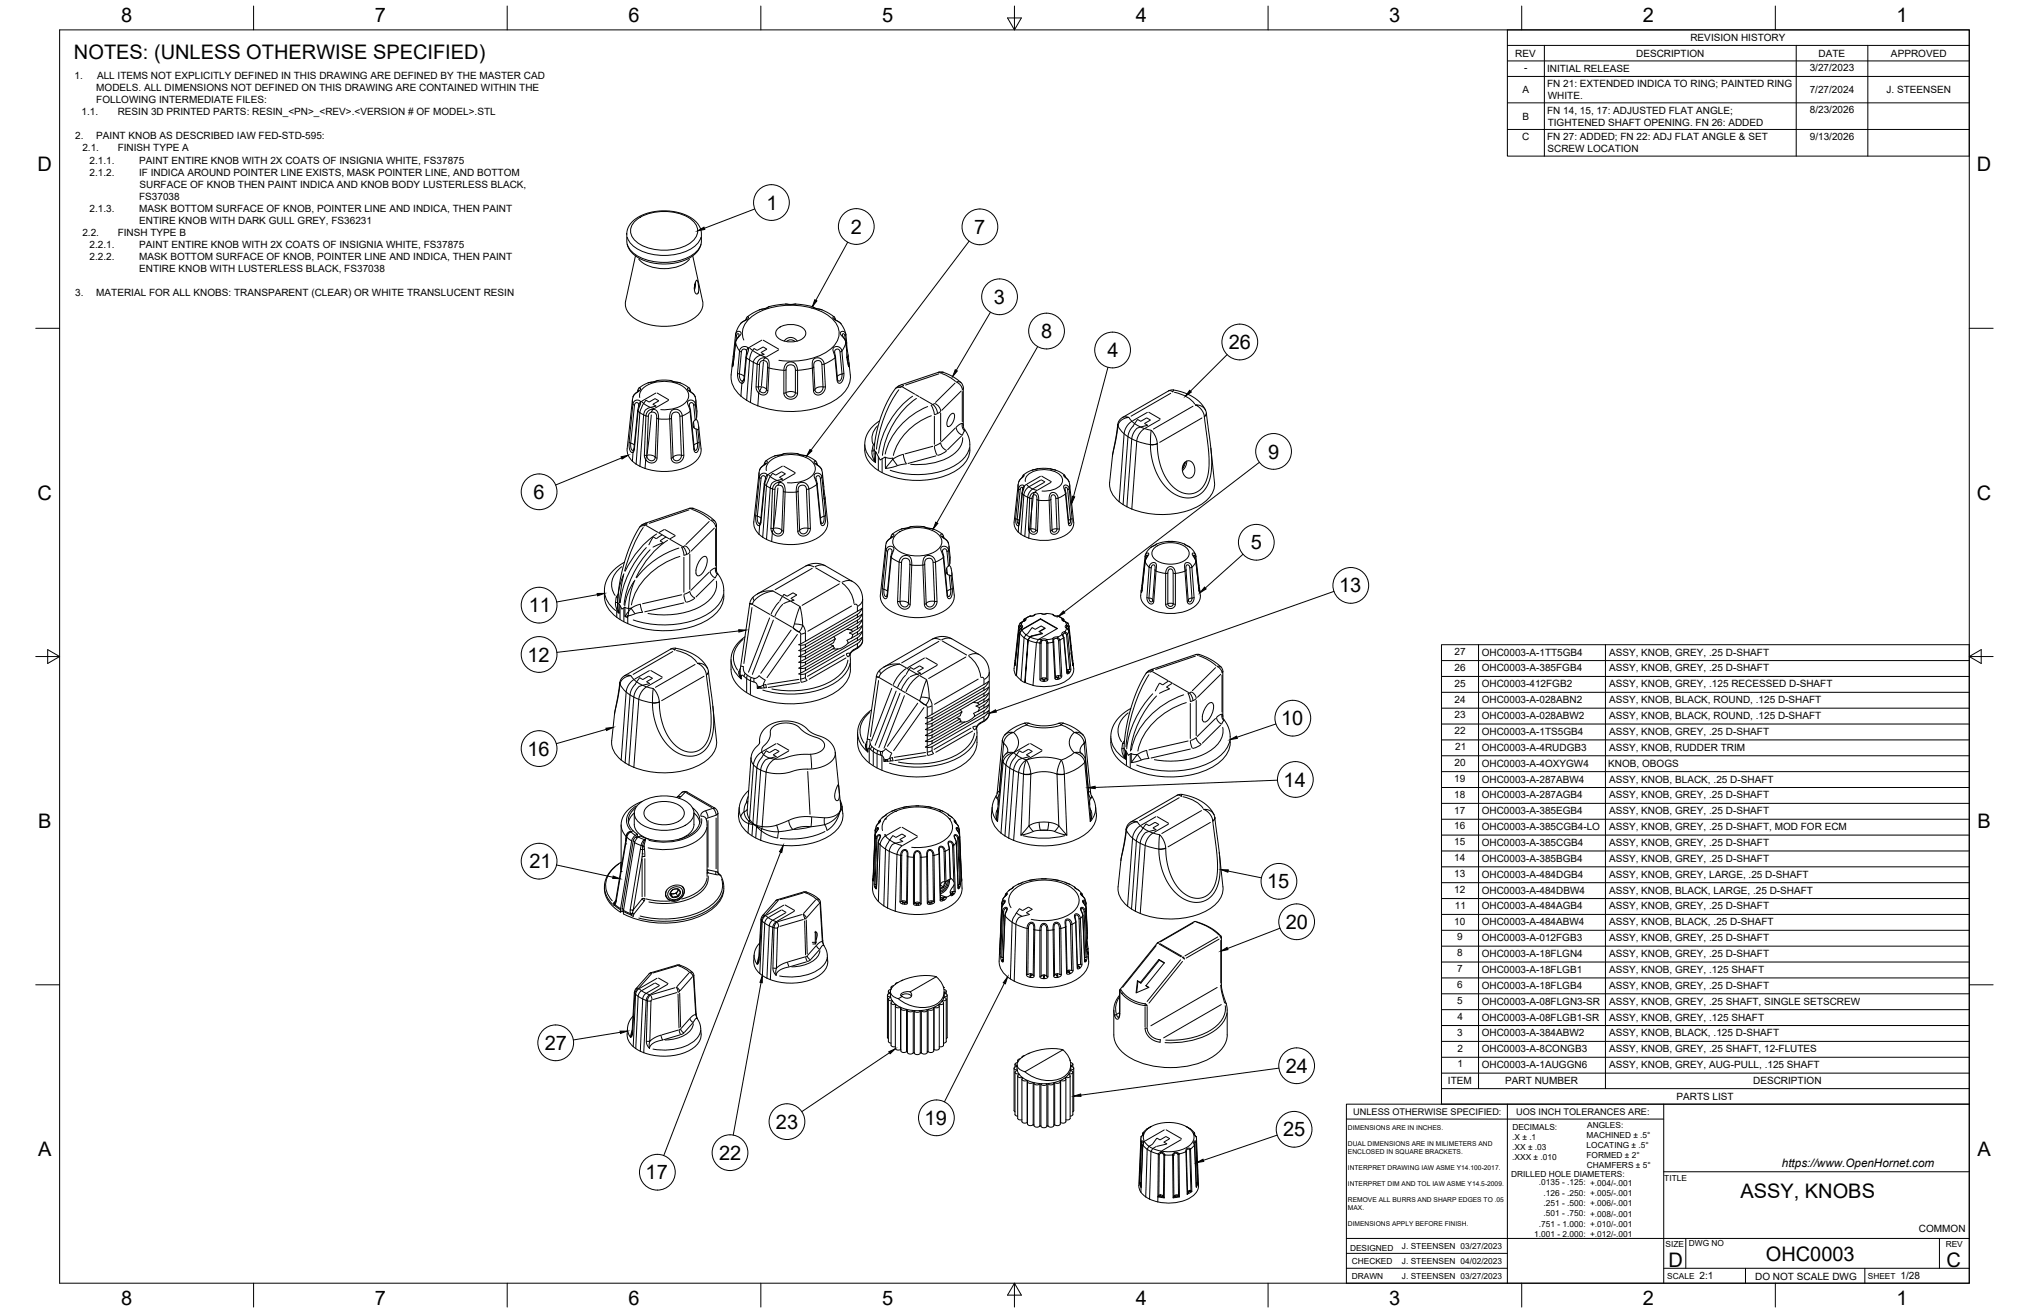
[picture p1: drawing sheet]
<svg xmlns="http://www.w3.org/2000/svg" width="864mm" height="559mm" viewBox="0 0 864 559" stroke-linecap="round" stroke-linejoin="round" font-family="sans-serif">
<defs><g id="words">
<g font-size="8.5">
<text x="51.6" y="9.4">8</text>
<text x="159.5" y="9.4">7</text>
<text x="267.5" y="9.4">6</text>
<text x="375.4" y="9.3">5</text>
<text x="483.4" y="9.4">4</text>
<text x="591.3" y="9.4">3</text>
<text x="699.3" y="9.4">2</text>
<text x="807.2" y="9.4">1</text>
<text x="31.5" y="25">NOTES: (UNLESS OTHERWISE SPECIFIED)</text>
<text x="16" y="72.9">D</text>
<text x="841.4" y="72.9">D</text>
<text x="326.3" y="89.3">1</text>
<text x="362.2" y="99.5">2</text>
<text x="414.7" y="99.6">7</text>
<text x="423.1" y="129.3">3</text>
<text x="443.1" y="143.9">8</text>
<text x="523" y="148.6">26</text>
<text x="471.3" y="152">4</text>
<text x="539.7" y="195.1">9</text>
<text x="16" y="212.6">C</text>
<text x="227.1" y="212.3">6</text>
<text x="841.4" y="212.6">C</text>
<text x="532.3" y="233.8">5</text>
<text x="569.9" y="252.2">13</text>
<text x="225" y="260.6">11</text>
<text x="224.5" y="281.6">12</text>
<text x="545.3" y="308.7">10</text>
<text x="224.5" y="321.6">16</text>
<text x="546.3" y="334.8">14</text>
<text x="16.2" y="352.3">B</text>
<text x="841.7" y="352.3">B</text>
<text x="225.4" y="369.6">21</text>
<text x="539.3" y="378.1">15</text>
<text x="547.2" y="395.3">20</text>
<text x="231.9" y="446.9">27</text>
<text x="547.2" y="456.6">24</text>
<text x="393.5" y="478.7">19</text>
<text x="330.3" y="480.4">23</text>
<text x="546.1" y="483.6">25</text>
<text x="16.2" y="492">A</text>
<text x="306.1" y="493.6">22</text>
<text x="841.7" y="492">A</text>
<text x="274.8" y="502">17</text>
<text x="740.8" y="510">ASSY, KNOBS</text>
<text x="710.1" y="539.1">D</text>
<text x="751.6" y="536.7">OHC0003</text>
<text x="828.4" y="539.1">C</text>
<text x="51.6" y="555.5">8</text>
<text x="159.5" y="555.5">7</text>
<text x="267.5" y="555.5">6</text>
<text x="375.4" y="555.4">5</text>
<text x="483.4" y="555.5">4</text>
<text x="591.3" y="555.5">3</text>
<text x="699.3" y="555.5">2</text>
<text x="807.2" y="555.5">1</text>
</g>
<text font-size="5" x="758.4" y="496.8">https://www.OpenHornet.com</text>
<g font-size="4.3">
<text x="719.5" y="17.6">REVISION HISTORY</text>
<text x="644.9" y="24.2">REV</text>
<text x="696.4" y="24.2">DESCRIPTION</text>
<text x="774" y="24.2">DATE</text>
<text x="804.9" y="24.2">APPROVED</text>
<text x="31.7" y="33.7">1.</text>
<text x="41.3" y="33.7">ALL ITEMS NOT EXPLICITLY DEFINED IN THIS DRAWING ARE DEFINED BY THE MASTER CAD</text>
<text x="648.7" y="30.2">-</text>
<text x="658.5" y="30.6">INITIAL RELEASE</text>
<text x="770.3" y="30.3">3/27/2023</text>
<text x="41" y="38.9">MODELS. ALL DIMENSIONS NOT DEFINED ON THIS DRAWING ARE CONTAINED WITHIN THE</text>
<text x="648" y="39.7">A</text>
<text x="658.5" y="37.2">FN 21: EXTENDED INDICA TO RING; PAINTED RING</text>
<text x="770.3" y="39.7">7/27/2024</text>
<text x="803" y="39.7">J. STEENSEN</text>
<text x="41" y="44">FOLLOWING INTERMEDIATE FILES:</text>
<text x="658.8" y="42.2">WHITE.</text>
<text x="34.7" y="49.1">1.1.</text>
<text x="50.1" y="49.1">RESIN 3D PRINTED PARTS: RESIN_&lt;PN&gt;_&lt;REV&gt;.&lt;VERSION # OF MODEL&gt;.STL</text>
<text x="648" y="51">B</text>
<text x="658.5" y="48.4">FN 14, 15, 17: ADJUSTED FLAT ANGLE;</text>
<text x="658.7" y="53.5">TIGHTENED SHAFT OPENING. FN 26: ADDED</text>
<text x="770.3" y="48.1">8/23/2026</text>
<text x="32" y="59.3">2.</text>
<text x="41" y="59.3">PAINT KNOB AS DESCRIBED IAW FED-STD-595:</text>
<text x="647.9" y="59.5">C</text>
<text x="658.5" y="59.7">FN 27: ADDED; FN 22: ADJ FLAT ANGLE &amp; SET</text>
<text x="770.3" y="59.5">9/13/2026</text>
<text x="35.1" y="64.5">2.1.</text>
<text x="50.1" y="64.5">FINISH TYPE A</text>
<text x="658.7" y="64.9">SCREW LOCATION</text>
<text x="38.1" y="69.6">2.1.1.</text>
<text x="59.3" y="69.6">PAINT ENTIRE KNOB WITH 2X COATS OF INSIGNIA WHITE, FS37875</text>
<text x="38.1" y="74.7">2.1.2.</text>
<text x="59.2" y="74.7">IF INDICA AROUND POINTER LINE EXISTS, MASK POINTER LINE, AND BOTTOM</text>
<text x="59.4" y="79.9">SURFACE OF KNOB THEN PAINT INDICA AND KNOB BODY LUSTERLESS BLACK,</text>
<text x="59.2" y="85">FS37038</text>
<text x="38.1" y="90.1">2.1.3.</text>
<text x="59.2" y="95.3">ENTIRE KNOB WITH DARK GULL GREY, FS36231</text>
<text x="59.3" y="90.1">MASK BOTTOM SURFACE OF KNOB, POINTER LINE AND INDICA, THEN PAINT</text>
<text x="35.1" y="100.4">2.2.</text>
<text x="50.1" y="100.4">FINSH TYPE B</text>
<text x="38.1" y="105.5">2.2.1.</text>
<text x="59.3" y="105.5">PAINT ENTIRE KNOB WITH 2X COATS OF INSIGNIA WHITE, FS37875</text>
<text x="38.1" y="110.7">2.2.2.</text>
<text x="59.3" y="110.7">MASK BOTTOM SURFACE OF KNOB, POINTER LINE AND INDICA, THEN PAINT</text>
<text x="59.2" y="115.8">ENTIRE KNOB WITH LUSTERLESS BLACK, FS37038</text>
<text x="32" y="126">3.</text>
<text x="41" y="126">MATERIAL FOR ALL KNOBS: TRANSPARENT (CLEAR) OR WHITE TRANSLUCENT RESIN</text>
<text x="619.1" y="278.7">27</text>
<text x="630.6" y="279">OHC0003-A-1TT5GB4</text>
<text x="684.8" y="279">ASSY, KNOB, GREY, .25 D-SHAFT</text>
<text x="619.1" y="285.5">26</text>
<text x="630.6" y="285.8">OHC0003-A-385FGB4</text>
<text x="684.8" y="285.8">ASSY, KNOB, GREY, .25 D-SHAFT</text>
<text x="619.1" y="292.2">25</text>
<text x="630.6" y="292.5">OHC0003-412FGB2</text>
<text x="684.8" y="292.5">ASSY, KNOB, GREY, .125 RECESSED D-SHAFT</text>
<text x="619.1" y="299">24</text>
<text x="630.6" y="299.3">OHC0003-A-028ABN2</text>
<text x="684.8" y="299.3">ASSY, KNOB, BLACK, ROUND, .125 D-SHAFT</text>
<text x="619.1" y="305.7">23</text>
<text x="630.6" y="306">OHC0003-A-028ABW2</text>
<text x="684.8" y="306">ASSY, KNOB, BLACK, ROUND, .125 D-SHAFT</text>
<text x="619.1" y="312.5">22</text>
<text x="630.6" y="312.8">OHC0003-A-1TS5GB4</text>
<text x="684.8" y="312.8">ASSY, KNOB, GREY, .25 D-SHAFT</text>
<text x="619.4" y="319.2">21</text>
<text x="630.6" y="319.5">OHC0003-A-4RUDGB3</text>
<text x="684.8" y="319.5">ASSY, KNOB, RUDDER TRIM</text>
<text x="619.1" y="326">20</text>
<text x="630.6" y="326.3">OHC0003-A-4OXYGW4</text>
<text x="684.5" y="326.3">KNOB, OBOGS</text>
<text x="618.9" y="332.7">19</text>
<text x="630.6" y="333">OHC0003-A-287ABW4</text>
<text x="684.8" y="333">ASSY, KNOB, BLACK, .25 D-SHAFT</text>
<text x="618.9" y="339.5">18</text>
<text x="630.6" y="339.8">OHC0003-A-287AGB4</text>
<text x="684.8" y="339.8">ASSY, KNOB, GREY, .25 D-SHAFT</text>
<text x="618.9" y="346.2">17</text>
<text x="630.6" y="346.5">OHC0003-A-385EGB4</text>
<text x="684.8" y="346.5">ASSY, KNOB, GREY, .25 D-SHAFT</text>
<text x="618.9" y="353">16</text>
<text x="630.6" y="353.3">OHC0003-A-385CGB4-LO</text>
<text x="684.8" y="353.3">ASSY, KNOB, GREY, .25 D-SHAFT, MOD FOR ECM</text>
<text x="618.9" y="359.7">15</text>
<text x="630.6" y="360">OHC0003-A-385CGB4</text>
<text x="684.8" y="360">ASSY, KNOB, GREY, .25 D-SHAFT</text>
<text x="618.9" y="366.5">14</text>
<text x="630.6" y="366.8">OHC0003-A-385BGB4</text>
<text x="684.8" y="366.8">ASSY, KNOB, GREY, .25 D-SHAFT</text>
<text x="618.9" y="373.3">13</text>
<text x="630.6" y="373.5">OHC0003-A-484DGB4</text>
<text x="684.8" y="373.5">ASSY, KNOB, GREY, LARGE, .25 D-SHAFT</text>
<text x="618.9" y="380">12</text>
<text x="630.6" y="380.3">OHC0003-A-484DBW4</text>
<text x="684.8" y="380.3">ASSY, KNOB, BLACK, LARGE, .25 D-SHAFT</text>
<text x="619.2" y="386.8">11</text>
<text x="630.6" y="387.1">OHC0003-A-484AGB4</text>
<text x="684.8" y="387.1">ASSY, KNOB, GREY, .25 D-SHAFT</text>
<text x="618.9" y="393.5">10</text>
<text x="630.6" y="393.8">OHC0003-A-484ABW4</text>
<text x="684.8" y="393.8">ASSY, KNOB, BLACK, .25 D-SHAFT</text>
<text x="620.2" y="400.3">9</text>
<text x="630.6" y="400.6">OHC0003-A-012FGB3</text>
<text x="684.8" y="400.6">ASSY, KNOB, GREY, .25 D-SHAFT</text>
<text x="620.2" y="407">8</text>
<text x="630.6" y="407.3">OHC0003-A-18FLGN4</text>
<text x="684.8" y="407.3">ASSY, KNOB, GREY, .25 D-SHAFT</text>
<text x="620.2" y="413.7">7</text>
<text x="630.6" y="414.1">OHC0003-A-18FLGB1</text>
<text x="684.8" y="414.1">ASSY, KNOB, GREY, .125 SHAFT</text>
<text x="620.3" y="420.5">6</text>
<text x="630.6" y="420.8">OHC0003-A-18FLGB4</text>
<text x="684.8" y="420.8">ASSY, KNOB, GREY, .25 D-SHAFT</text>
<text x="620.2" y="427.3">5</text>
<text x="630.6" y="427.6">OHC0003-A-08FLGN3-SR</text>
<text x="684.8" y="427.6">ASSY, KNOB, GREY, .25 SHAFT, SINGLE SETSCREW</text>
<text x="620.3" y="434">4</text>
<text x="630.6" y="434.3">OHC0003-A-08FLGB1-SR</text>
<text x="684.8" y="434.3">ASSY, KNOB, GREY, .125 SHAFT</text>
<text x="620.2" y="440.8">3</text>
<text x="630.6" y="441.1">OHC0003-A-384ABW2</text>
<text x="684.8" y="441.1">ASSY, KNOB, BLACK, .125 D-SHAFT</text>
<text x="620.3" y="447.5">2</text>
<text x="630.6" y="447.8">OHC0003-A-8CONGB3</text>
<text x="684.8" y="447.8">ASSY, KNOB, GREY, .25 SHAFT, 12-FLUTES</text>
<text x="620.4" y="454.3">1</text>
<text x="630.6" y="454.6">OHC0003-A-1AUGGN6</text>
<text x="684.8" y="454.6">ASSY, KNOB, GREY, AUG-PULL, .125 SHAFT</text>
<text x="616.3" y="461.5">ITEM</text>
<text x="640.7" y="461.5">PART NUMBER</text>
<text x="746.2" y="461.5">DESCRIPTION</text>
<text x="713.5" y="468.1">PARTS LIST</text>
<text x="816.8" y="524.4">COMMON</text>
<text x="723.4" y="544.5">2:1</text>
<text x="747" y="544.7">DO NOT SCALE DWG</text>
<text x="809" y="544.5">1/28</text>
</g>
<g font-size="3.9">
<text x="576" y="474.6">UNLESS OTHERWISE SPECIFIED:</text>
<text x="645.3" y="474.7">UOS INCH TOLERANCES ARE:</text>
</g>
<g font-size="3.5">
<text x="643.7" y="485">.X ± .1</text>
<text x="643.7" y="480.8">DECIMALS:</text>
<text x="675.3" y="484.3">MACHINED ± .5°</text>
<text x="675.6" y="480">ANGLES:</text>
<text x="643.7" y="489.3">.XX ± .03</text>
<text x="675.3" y="488.6">LOCATING ± .5°</text>
<text x="643.7" y="493.5">.XXX ± .010</text>
<text x="675.3" y="492.8">FORMED ± 2°</text>
<text x="675.4" y="497.1">CHAMFERS ± 5°</text>
<text x="643.2" y="501.1">DRILLED HOLE DIAMETERS:</text>
<text x="708.4" y="502.7">TITLE</text>
<text x="655" y="504.4">.0135 - .125: +.004/-.001</text>
<text x="657" y="508.8">.126 - .250: +.005/-.001</text>
<text x="657" y="513.2">.251 - .500: +.006/-.001</text>
<text x="657" y="517.7">.501 - .750: +.008/-.001</text>
<text x="653.1" y="526.5">1.001 - 2.000: +.012/-.001</text>
<text x="655" y="522.1">.751 - 1.000: +.010/-.001</text>
<text x="574.6" y="532.3">DESIGNED</text>
<text x="596.7" y="531.6">J. STEENSEN 03/27/2023</text>
<text x="708.9" y="530.9">SIZE</text>
<text x="718.9" y="530.5">DWG NO</text>
<text x="828.2" y="530.9">REV</text>
<text x="575.4" y="537.9">CHECKED</text>
<text x="596.7" y="537.9">J. STEENSEN 04/02/2023</text>
<text x="575.4" y="544.3">DRAWN</text>
<text x="596.7" y="544.3">J. STEENSEN 03/27/2023</text>
<text x="709.6" y="544.2">SCALE</text>
<text x="795" y="544.2">SHEET</text>
</g>
<g font-size="2.8">
<text x="573.7" y="480.9">DIMENSIONS ARE IN INCHES.</text>
<text x="573.7" y="487.7">DUAL DIMENSIONS ARE IN MILIMETERS AND</text>
<text x="573.7" y="491.1">ENCLOSED IN SQUARE BRACKETS.</text>
<text x="573.7" y="497.9">INTERPRET DRAWING IAW ASME Y14.100-2017.</text>
<text x="573.7" y="504.7">INTERPRET DIM AND TOL IAW ASME Y14.5-2009.</text>
<text x="573.7" y="511.6">REMOVE ALL BURRS AND SHARP EDGES TO .05</text>
<text x="573.7" y="514.9">MAX.</text>
<text x="573.7" y="521.8">DIMENSIONS APPLY BEFORE FINISH.</text>
</g>
</g></defs>
<!-- layer: Visible -->
<g fill="none" stroke="#000" stroke-width=".43">
<path d="M269.1 94.4l1.9-1.5 2.8-1.6 5.2-1.3 5.9-.2 5.6 1.2 4.1 2 1.6 1.4 1.3 1.7 1 3v3.8l-.4 2-1.1 1.9-2.1 2.1-3.1 1.7-3.3 1.1-3.6 .6h-4.1l-3.6-.5-3-.9-2.7-1.3-2-1.5-1.3-1.5-1.2-2.3-.1-5.8 .9-2.4zM270.5 108.9l-4.2 19.3a7.8 7.8 0 0 0 5 8.1 25.2 25.2 0 0 0 24.8-1.3 6.8 6.8 0 0 0 3-6.8M294.9 108.9l4.1 19.3M296.4 119.4l.3-.1 .3 .5 .4 2.8-.1 1.8-.6 .7-.8-.6-.4-1.5 .2-1.8zM295.5 122.6h.1M295.6 122.4v.2M295.6 122.6l-.1 .1M295.7 121.1l.1 .1M295.7 121.2h.1M295.8 120.8v.4M295.8 121.2l-.1 .3M295.8 121.2l-.3 1.7"/>
<path d="M296 120.2l-.4 3.3M317.5 136.1l.3-1 .6-.5 5-2.8 5.2-1.6 5.8-.8 6.6 .2 4.9 .9 1.5 .8 2.3 .5 2.9 1.4 2.4 1.6 .6 1.3M317.9 135.7l-2.3 1.7-.8 .9-1.2 2.2-.5 1.9M331.3 139.7a9.2 9.2 0 0 1 11.1 .6 2.95 2.95 0 0 1-2.1 4.5 8.5 8.5 0 0 1-10-2.1 2.47 2.47 0 0 1 1-3zM355.2 135.7l2.9 2.3 1.4 2.5 .5 1.9M313.1 142.4l-1.9 17.2a12.5 12.5 0 0 0 6.9 11 39 39 0 0 0 37.4-.4 11.7 11.7 0 0 0 6.4-10.6l-1-8.7M314.6 142.7l-1.5 2.9-1.1 10M317.8 149.9l-1.3 12M333.8 145.2l1.1-1.2 1.3-.4 1.7 .3 1.4 1.3M334.7 145.4a2.63 2.63 0 0 1 3.7 0M355.2 149.9l1.4 12M358.5 142.7l1.5 2.8 .5 7 .6 3.1"/>
<path d="M360 142.4l.4 3.6M360 146h.4l.5 4.9-.5 1.2M271.4 166.7l.6-1.6 2.8-1.7 5.2-1.5 2-.1 3.4 .1 4.3 1.1 3.6 2.1 .6 1.6M271.9 166.1l-2 1.9-.6 1.5-2.4 21.5a8.7 8.7 0 0 0 5.5 7.4 24.2 24.2 0 0 0 23-1.5l2.2-2.3 .8-2.7-1-10.4M271.9 172.5l-.5 2.1-1.7 16.9M293.4 166.1l2 1.9 .7 1.7 .5 7.1-.3 1.5-1.2 1.3-.1 1.4 .6 1.3 1.5 .6 .3-1.1-.3-1.8-.4-1.1-.5-.5M293.4 172.5l.5 2.2 1.8 16.8M295.2 179.6l.1 2.4M374.4 179.1l-2.7 2.1-1.9 2.2-1.3 2.7-.4 2.8a11 11 0 0 0 6 11.5 34.2 34.2 0 0 0 34-.9 10.7 10.7 0 0 0 4.7-11l-.7-2.9-2.1-4.1v-16.4a6.6 6.6 0 0 0-3.5-4.2l-2.1-1.2a8.7 8.7 0 0 0-4.9-1.3l-17 5.9-1.7 1.5-2.9 4.7-2.5 5.6-1.6 5.2-1.2 5.2-.6 4.9 2.6 4.3 2-1.1 1.7 .4h1.7M404.7 176.4l1.1-.5a4.2 4.2 0 0 1-1.2 5.1l-1.1 .5a4.2 4.2 0 0 1 1.2-5.1zM513.5 175.9h.1M295.4 181.5v.6"/>
<path d="M325.3 197.8l.5-1.5 2.9-1.8 4.9-1.4 2.3-.2 3.3 .1 4.7 1.2 3.4 2.1 .5 1.5M325.8 197.2l-1.9 1.8-.8 1.8-2.3 21.3a8.7 8.7 0 0 0 5.5 7.5 24.2 24.2 0 0 0 23-1.6l1.6-1.5 1-1.7 .4-2.7M347.3 197.2l1.9 1.8 .7 1.6 .8 6.6-.1 4.2 .4 1.3-.4-4.3M372 191.2v2M475.7 180.7h.1M475.7 180.7l.6-1.7 1.1-1.1 20.6-11.8 1.3-.2 3.1 .7 5.1 2.2 3.6 2.8 1.5 2.1 .8 1.6 3.5 30M475.7 180.7l-2.1 12.3-1.3 12.3M503.3 198.9l.3 .2M503.6 199.1l-.3 .1M503.6 199.1l-.4 .4M504.1 197l1-.8 1.2-.1 1 .6 .8 1.1 .4 1.3v1.9l-.6 1.5-.9 .8-1 .2-1-.3-1.4-1.7-.3-2.6zM504.2 196.9l.2 .1"/>
<path d="M504.4 196.7l-.2 1.1-.6 1.3M504.4 197l-.7 .9-.1 1.2M505.1 196.2l-.3 1.9-1.5 2.2M293.4 216.4l-19.2 6.4-1.9 1.5-3.9 7.5-2.8 8-2.2 10.3-.5 7.2M293.4 216.3l1.2-.1 1.8 .7 4.8 2.4a9.3 9.3 0 0 1 3.7 3.8v19.8l2.4 4.4 .7 2.8a12.3 12.3 0 0 1-6.6 13.6 37.7 37.7 0 0 1-38.9-1 11.8 11.8 0 0 1-5.2-11.6l.6-3.4 1.9-3.5 2.3-2.4 3.7-2.5M325.8 203.6l-.5 2.2-1.7 16.8M347.3 203.6l.5 2.2 1.7 16.8M351.1 211.5l1.2 10.6M435 203.2l.7-1.1 2.6-1.6 3.3-1 2.7-.2 2.8 .2 3.2 1 2.6 1.6 .7 1.1M435.4 208.1l-1.7 14.7M435.4 202.8l-1.4 1.6-.6 1.6-1.8 16.2a7.5 7.5 0 0 0 5.2 6.4 19.4 19.4 0 0 0 18.1-1.9l1.7-2.1 .4-2.4-1.8-16.4-.6-1.5-1.4-1.5M453.3 208.1l1.7 14.7"/>
<path d="M472.3 205.3a11.2 11.2 0 0 0 6.3 9.8 34.2 34.2 0 0 0 33.7-1.1 9.9 9.9 0 0 0 4.6-8.7M298.4 237.8l.4-.5a1.26 1.26 0 0 1 1.7-.4 1.26 1.26 0 0 1 .5 1.6 7.9 7.9 0 0 1-3.7 6.6 1.07 1.07 0 0 1-1.1-1.2 9.1 9.1 0 0 1 2.2-6.1zM379.2 228.9l.6-1.5 3-1.9 4.8-1.3 2.5-.2 3.1 .2 4.8 1.3 3.1 1.9 .6 1.5M379.7 234.7l-.5 2.2-1.8 16.8M379.7 228.3l-2.1 2-.5 1.3-2.4 21.6M401.2 228.3l2 2 .6 1.3 .6 5.6-.1 1.9-.2 1.3-1.2 1.4-.2 1.3 .6 1.3 1.6 .7 .3-.6-.3-2.1-.3-1.1-.6-.7M401.2 234.7l.5 2.2 1.7 16.8M488.4 236.5l-1 2.4-1.4 12.8M489.1 233.7l3.7-2.4 4.4-.9 2.8 .1 2.5 .4 1.7 .7 2.6 1.6 1.3 1.4 .9 1.9 1.6 14.7a6.6 6.6 0 0 1-4.6 8.4 19.3 19.3 0 0 1-18.4-1.7 6 6 0 0 1-1.8-6.7l1.6-14.7 .6-1.5zM508 236.5l1 2.3 1.4 12.9M262.9 256.2l.7 1.1M263.6 257.2l1.1 2 1.2-.7 1.3 .4 1.4-.1"/>
<path d="M402.9 241.8l.2 2.4M403.1 243.7v.6M405.1 243.7l1.1 9.5a8.4 8.4 0 0 1-6.3 7.8 24.1 24.1 0 0 1-22.2-1.9l-1.6-1.5-1-1.7-.4-2.7M490.7 255.5h.1M491.6 242.3l-1 13.2M504.8 242.3l.9 13.2M505.8 255.5h.1M317.1 271l-2.5 2.1-1.8 2.2-1.3 2.9-.4 2.6a16.3 16.3 0 0 0 .6 7 18 18 0 0 0 10.5 9.2 39.7 39.7 0 0 0 33.9-2.8 12 12 0 0 0 5.9-9.3l-.2-6.5 1.1-1.3 3.1-2 1.1-2.2 .1-18.3-.4-2.3-1.3-2.5-2.3-2.1-12.2-7.1-2-.7-2-.1-2.2 .3-1.8 .8-20.6 11.9-2.5 2-.8 2-4.1 30M340 274.4l26.9-15.5-.8 1.5-1.2 1-22.1 12.8-1.1 .4zM340.8 276.5l-.8 .4 1.7 .1 1.1-.3M342.8 275.4l24.1-14.1-.8 1.6-1.2 1-22.1 12.8M342.8 275.4l-2 1.1"/>
<path d="M353.4 274.3l1.3 .6M354.5 276.1l2.1 .1M354.7 274.9l.5 .9-15.2 8.6 .8 .1M354.9 270.9l.6 1M355.5 271.9l-.7 1.6-14.8 8.4 1.7 .1 1.1-.3 11.9-6.9M356.7 276.2l-13.9 8-2 .3M360.2 267.9l1.9 .2M361 273.7l-2.5 1.9-1.8 .6M362.1 268.1l3.7-2.3 1.1-2-26.9 15.6 1.7 .1 1.1-.3 12.7-7.3M362.1 268.1l.8 .7M362.5 271.5l4.4-2.7-1.5 2.3-4.4 2.6M362.5 271.5l-2 1 .5 1.2"/>
<path d="M362.8 268.9l4.1-2.6-1.1 2-2.9 1.8M362.8 268.8l-1.3 .6 1.5 .7M363 270.1l-.5 1.4M433.6 266.5l-2 17.9 .2 1.6 .7 1.6M433.6 268.4l-1.6 14.9M433.6 266.5l.3 .5M433.6 268.5h.1M433.6 268.5l.4 .8M434.1 269.4l1.8 2M434.2 265.2h.1M434.2 265.2l-.6 1.3M434.6 267.3l-1 1.2"/>
<path d="M434.6 267.3l.3 .7M434.8 267l-.3 .3M434.8 268l8.1-4.7 7.2 4.2-8.1 4.6M434.8 268l-.8 1.3M435 268.1l1.7 2M435.3 264.4h.1M435.4 264.4l-.9 2.1M435.8 263.7l-.1 .6M435.9 271.4l-1.2 16.4a1.88 1.88 0 0 0 1.5 2.7M435.9 271.4l1.6 .9M436.2 263.9l-2 1.3M436.7 270.1l-.8 1.3"/>
<path d="M436.7 270.1l1.6 1M437.6 272.4l3.5 1.1M438.1 262.3l-2.2 1.2v.5M438.3 271.1l.7-.4-1.4 1.7-1.4 18.1 1.1-16a3.8 3.8 0 0 1 1-3.4zM438.4 271.1l3.6 1.1M438.5 262.1l-2.1 1.2-.2 .5M438.5 262.1h.1M438.5 262.1h1.1l.8-.6 1.6-.3 2.5 .1 1.1-.2 2.4 .3 .9 .7 1.4 .1M441.1 273.5l-1.4 18.2a17.6 17.6 0 0 0 16.1-3.7l.9-1.4a6.8 6.8 0 0 0 .1-4.4l-.6-4.9M441.1 273.5l1.5 .1M442 272.1l-.9 1.4M442 272.1l1.1 .1 .4 .5"/>
<path d="M442.4 268.9l2.4-1.6-1.7-.9-2.5 1.4-1.3-.7-1.9 2.6-.7 .4M442.6 273.7h.1M442.6 273.7h.5M442.9 263.3l-7.9 4.8-.9 1.3-1.6 18.2 1.5-18.3M442.9 263.5l7 4.1M443.6 269.6l-4.6 1.1M444.8 267.3l-2.5 1.5 1.3 .9-4.6 1.1M448.2 273.3h.1M448.2 273.3l-2.7 .4M448.5 272.9l.8 15.7M448.5 272.2l-.5-.4-2.4 .4-.4 .5M448.5 273.2l-.3 .1"/>
<path d="M450.3 271.1l-.3 .6M450.3 262.2l1.8 1.1 .3 .5M450.5 262.3l2.2 1.2M452.4 263.9l.9 .5M452.4 270.2h.1M452.4 270.2l-.3-.2-1.8 1.1M452.4 270.2l.4 1.1 1.4 15.2M452.7 271.4h.1M452.7 263.5h.1M452.7 271.4l-2.1 1.1M452.7 263.5v.5M452.8 271.3l-.1 .1"/>
<path d="M452.8 263.7l.1 .6M453.3 264.4l.8 2.1M453.3 264.4l1.1 .8M453.8 267l.3 .3M454.4 265.2h.1M454.4 269.7l-.5 .4M454.4 269.7h.1M454.4 265.2l.6 1.3M455 268.5l-.6 1.2M455 268.4l1.6 14.9M455 268.5l-1-1.2-.8 2.1M455 266.5l-.3 .5"/>
<path d="M455 268.5h.1M455 266.5l.9 8.3M455.7 274.8l.5 2.5-.3 .6M263.8 290.6h.1M301.5 285.8l3.5 29.4a10.8 10.8 0 0 1-7 10.2 33.3 33.3 0 0 1-33-1.5 10 10 0 0 1-4.7-8.7l1.4-12.3 2.1-12.3M301.5 285.8l-.4-1.5-1.1-1.8-3.5-3.3-4.5-2.2-5.4-1.1-1 .3-20.1 11.6-1.2 1.3-.5 1.5M301.5 285.7v.1M340 286.8l26.9-15.5-.8 1.5-1.2 1.1-22.1 12.8-1.1 .3zM414.1 299h.4a1.86 1.86 0 0 1 2.2 .9M416 299.2l3.3-2 1.5-2.3-8.7 5.3M418.8 291.3l-22.1 12.8M418.8 292.6l-22.1 12.7"/>
<path d="M418.8 291.3l2-1.3-.8 1.5-1.2 1.1M420.8 299.9l-4.4 2.8M420.8 299.9l-1.5 2.3-4.4 2.6M432.6 287.5l2 1.9M436.3 290.4l3.4 1.2M513.9 300l.5-.5a1.26 1.26 0 0 1 1.6-.4 1.26 1.26 0 0 1 .6 1.6 7.9 7.9 0 0 1-3.7 6.6 1.07 1.07 0 0 1-1.2-1.2 9.1 9.1 0 0 1 2.2-6.1zM323.2 316.3l.6-3.6 1.9-2.8 3.4-2.1 4.6-.9 3 .1 3.1 .8 2.5 1.4 3.3 2.7 4.8 1.9 2 1.2 2 2.1 1 2.5 2.4 23.3M323.3 316l-2.7 3.5-.9 2.4-1.6 22.8M370.9 302.1l-2.3 2-2 2.5-1.2 2.6-.4 2.6a16.8 16.8 0 0 0 .5 7 18.7 18.7 0 0 0 11.3 9.6 39.9 39.9 0 0 0 32.5-2.6 12.2 12.2 0 0 0 6.5-9.8v-6.5l.8-1.1 3.3-2.2 .8-1.2 .3-1.3v-17.8l-.4-2.5-1.4-2.6-2.2-2.1-12.3-7-2-.7-2-.1-2.2 .4-1.8 .8-20.4 11.8-2.5 2-.8 1.8-4.1 30.2M393.9 308l26.9-15.6-.8 1.6-1.2 1-22.1 12.8-1.1 .4zM396.7 304l-2.8 1.5 1.7 .2 1.1-.4M407.3 305.4l1.3 .5"/>
<path d="M408.4 307.2l2.1 .1M408.6 305.9l.4 1-15.1 8.5 1.7 .2 1.1-.3 13.8-8M408.8 302l.6 1M409.4 303l-.7 1.6-14.8 8.4 1.7 .1 1.1-.3 11.9-6.8M412.1 300.2l-18.2 10.3 1.7 .2 1.1-.4 12.7-7.3M414.9 304.8l-2.5 1.9-1.9 .6M416.4 302.6l-2 1 .5 1.2M416.8 301.2l2.9-1.8 1.1-2-5.4 3.1 1.5 .7-.5 1.4M418.8 303.7l2-1.3-.8 1.5-1.2 1.1-22.1 12.8-1.1 .3-1.7-.2 24.9-14.2M426.6 315l.9-2 2.4-2.2 2.9-1.8 3.9-1.3 6.8 1.2 4-.2 4.5-1 3.5 1.2 3.2 1.9 2.3 2 .9 1.7 2.4 23.4 1.5 3 .5 2.4a11 11 0 0 1-6.7 13.2 33.3 33.3 0 0 1-32.9-1.5 10 10 0 0 1-4.7-8.7l.5-4.2 1.9-4.3 2.2-22.6M426.7 315v.1M428.9 319.8l-1.7 2.2-.6 1.6"/>
<path d="M459.7 319.8l1.9 2.3 .4 1.5M478.4 318.4l1.9 3 1.1-.7 2.7 .4M478.4 318.4v1.1M481.3 301.5l-3.6 2.5-2.5 2.6-1.7 3.1-.7 3.1a12.4 12.4 0 0 0 7 13.3 39 39 0 0 0 38-.7 12.1 12.1 0 0 0 5.7-13.1l-.8-3-2.2-4.3v-19.3a6.3 6.3 0 0 0-3.2-3.8l-2.8-1.7a11.1 11.1 0 0 0-5.5-1.6l-18.9 6.3-2.2 1.5-3.7 6.9-2.9 8.2-1.9 8.1-1 8.8M288 339.4l2.5-2.3 1.6-.2 12.2 7.1 1 1.1 .3 1v25.2l.3 .5M318.6 336.4l-2.5 3.1-.9 1.9-.6 2.2a9.9 9.9 0 0 0 3.8 10.9l.6 .5a32.7 32.7 0 0 0 35.2 0 9.9 9.9 0 0 0 4.6-8.7M356.7 334l.3 .4 .3 4.5-.4 1.4-.7 .5-.7-.8-.2-1.7zM426.6 323.6l-2.1 23.3M462 323.6l2.2 23.3M266.7 355.8l-4.9 28.3M267.5 350l1-2.4 1.5-1.6v4.9a7.7 7.7 0 0 0 6.2 6.2M268.3 353.8h.1"/>
<path d="M268.4 354h.1M270.1 358.6l-4.7 29.3M270.4 355.5l.9-.5v.9l-1.3 .9-.5 1.1-4.7 28.8 .7 .3M270.4 355.5a5.3 5.3 0 0 0-1.9 4.8l-4.4 27.9 .7-.4v-1.1M270.6 343.8a6.3 6.3 0 0 0 .7 11.2M271.3 355.8l.5 .4M271.7 342.3a18.4 18.4 0 0 1 21.9 0 5 5 0 0 1-.9 8.3 18.8 18.8 0 0 1-21-.8 4.8 4.8 0 0 1 0-7.5zM273.3 341.1l-2.6 1.2-2.4 1.5-2.3 2.4-1.2 2.4-.4 2.3v18.6M273.7 357.9h.1M275 343.8a12.2 12.2 0 0 1 15.4 0 3.6 3.6 0 0 1-1.6 5.8 12.6 12.6 0 0 1-13.8-1.3 3.2 3.2 0 0 1 0-4.5zM294.8 343.8a6.2 6.2 0 0 1 3.1 5.8 6.2 6.2 0 0 1-3.7 5.3 23.8 23.8 0 0 1-21.7 .8l-1.5 1.1-.9 1.8M297.9 350l-1-2.4-1.5-1.6v4.9a7.7 7.7 0 0 1-6.2 6.2"/>
<path d="M300.5 348.6l.4 2.1v22.3M357.6 340.6l.8 2.3 .3 3.4M373.7 352.8l-1.2 2.5-.9 19.6M373.8 350.5h.1M374.6 349.6l-1.5 1.8-.6 2.1-1.1 24.4a10.5 10.5 0 0 0 6.4 8.5 29.5 29.5 0 0 0 27.5-1.3 8.6 8.6 0 0 0 4.2-7.2l-1.1-24.4-.6-2.1-1.5-1.8M374.6 356l-.8 2.3-.8 19.8M376.5 355.3h.1M376.7 348.6h.1M377 347l2-1.5 3.1-1.2 3.7-1 3.8-.3 4.4 .2 3.5 .7 3.7 1.3 2.7 1.8M377.2 346.7l-2.1 1.7-1.1 1.3-.2 .8M381 345.4h.1M399.8 345.4h.1"/>
<path d="M403.7 346.7l2 1.7 1.1 1.2 .2 .9M403.7 359.1l.4 2 .4 13-2.1 1.2-1.4 .2-.8 1.4M404.1 348.6h.1M406.3 356l.7 2.4 .8 19.7M407.1 352.8l1.3 2.5 .8 19.6M480.6 350.4l21-12.2 1.3-.1 3.9 .9 3.2 1.3 2.2 1.3 2.8 2.5 2 3.4 3.5 29.9a10.8 10.8 0 0 1-7 10.2 33.3 33.3 0 0 1-32.9-1.5 10 10 0 0 1-4.7-8.7l1.2-11.6 2.2-13 .5-1.4zM257.3 378.2a12.2 12.2 0 0 0 6.8 10M264.4 366.9l-3.3 2.5-2.1 2.5-1.4 3.1-.3 3.2M264.4 370.9h.1M264.4 366.9l-.1 3.2M273.4 363.4h.1M284.3 378.2l2.8-1.4 2.5 .1 .8 .4 .7 1v2.1l-1.1 1.8-1.4 1-1.5 .4-1.5-.2-1.4-.7-.8-1.4v-1.7z"/>
<path d="M284.9 378.8a3.3 3.3 0 0 1 5.6 .2 3.4 3.4 0 0 1-2.2 3.6 3.4 3.4 0 0 1-4-1.3v-1.3zM286.3 378.7l-1.1 1.8M286.3 378.7l-.9 1-.2 .8M288.5 378.3l.7 .5 .4 1M288.5 378.3l-.9-.1-1.3 .5M288.5 378.4l1.1 1.4M288.5 378.4l-2.2 .3M288.7 378.5a2.22 2.22 0 0 1-3.3 1.6M288.8 378.7l-.9 1.5 .6 1.4M289.6 379.8l-1.1 1.8M289.6 379.8l-.2 .8-.9 1M290.2 377.2a3.6 3.6 0 0 1 .6 3.7 3.6 3.6 0 0 1-3.1 2.2 3 3 0 0 1-3.5-.7 3 3 0 0 1-.4-3.6"/>
<path d="M290.7 377.6l.3 .5M305.5 371.2l.5 .9M305.9 371.8a7.9 7.9 0 0 1 2.2 6.4M308.1 378.2a12.6 12.6 0 0 1-7.2 10.2 39.8 39.8 0 0 1-35.6 .5v-1M386.1 364.1l-.2 20.2M389.2 360.7h.1M394.7 364.1l.3 20.2M397.2 364.1h.1M399.7 361.8l.6 17.9M400.2 376.7l1.4 .8M400.3 379.7v3.4M401.6 377.5l-1.4 .6"/>
<path d="M402.4 375.3v.1M402.4 375.4l-.6 .9-.2 1.2M402.4 375.4a3.3 3.3 0 0 1-2.2 3M403.2 374.8a5 5 0 0 1-2.9 4.5M403.6 374.5a4.8 4.8 0 0 1-3.3 5.2M404.1 374.3a6 6 0 0 1-3.8 6M404.5 373.7l1.2 1.1 .4 1.1v.7l-1.6 2.7 .2 1.3-1.9 1.2-2.5-1M430.9 378l1.6-1.2 3.1-1.4 4.6-1.1 3.3-.3 4 .2 3.7 .6 4.4 1.7 2.2 1.5M431.1 377.8l-2.2 1.7-1 1.2-.2 .8M457.5 377.8l2.6 2.1 .8 1.6M264.8 387.8l.5 .3M283.3 381l.2 .6"/>
<path d="M285.2 380.5a2 2 0 0 0 3.3 1.1M285.2 380.5l1.1 1.5M285.3 380.1l.4 .5 2.2-.4M285.7 380.6l.6 1.4M288.5 381.6l-2.2 .4M347 396.3v5.4M347.3 396.6v4.7l-.3 .4h-1.1M347.3 396.7a2.58 2.58 0 0 1 .1 3.2M404.7 380.5l.1 .5M426.4 384.6l-1 20.7a12.7 12.7 0 0 0 .2 6.2 16.2 16.2 0 0 0 12.9 8.3 28 28 0 0 0 21.6-4.3l1.6-1.7 1.1-1.8a11.5 11.5 0 0 0 .4-6.7l-.1-1.7M427.6 383.9l-1.2 2.6-.9 19.6M428.5 387.1l-.8 2.3-.8 19.9"/>
<path d="M428.5 380.7l-1.5 1.7-.6 2.2M453.6 392.9l.6 21.2M457.6 390.2l.3 1.8 .7 20M460.1 380.7l1.6 1.8 .6 2.1M460.1 387.1l.8 2.5 .8 19.7M461 383.9l1.3 2.6 .5 12.8-.2 4.6 .5 1.7-.3-.2M462.3 384.6l.4 12.8M508.9 392.2l3.3 1.1 3.3 1.7 3 2.2 1.3 1.5 .1 21.1 2.4 9.4 .1 11.2a12.9 12.9 0 0 1-8.6 10.7 37.4 37.4 0 0 1-34.1-1.7 11.3 11.3 0 0 1-5.6-9l.1-11.8 .8-2.6 1.5-2.5M508.9 392.2l-.6 .1-15.8 9.1-15.9 19.8-.1 10.2-.3 1.5M323.3 401.4l-1.2 1.5-.9 2-.4 4.1a8.9 8.9 0 0 0 5.6 7.3 24.4 24.4 0 0 0 22.6-1.4 7.5 7.5 0 0 0 3.1-8.6l-.4-2-1.1-1.9M350.6 402.4l-.4-2-1.1-17-1.4-1.4-1.8-1.2-2.8-1.2h-1.2l-11.3 3.4-6.3 7-.4 1.2-1.1 17.6M380.4 419.5l-1 .4 .1 .7"/>
<path d="M382.3 418.1l-.9 .3-.3 .5M384.2 417.1l-.5 .3M398.5 415.7l-11.2 6.4M398.5 415.7a7.1 7.1 0 0 1 1.8 10.3 13.3 13.3 0 0 1-15.7 .6l-2.2-1.6M398.5 415.7a23 23 0 0 0-18.2 3.8 2.78 2.78 0 0 0-1.3 2.9 2.78 2.78 0 0 0 2.2 2.2l1.1 .4M401.5 420l.1 .2M462.7 400.7l.4 3-.5 .4M463.1 405.5v.6M484.1 417.4l1.3 .7 7.8-9.8 2.4 1.4-7.8 9.8 1.2 .7-5.4 2.4zM484.1 417.4l.2 .3-.5 4.8M484.3 417.7l1.3 .7-.2-.3M487.8 419.5l1.1 .8"/>
<path d="M493.2 408.3l.3 .3-7.9 9.8M493.5 408.6l2 1.3M269.4 432.5l-1.1 1.4-.9 1.9-.5 4.3a8.9 8.9 0 0 0 5.6 7.3 24.4 24.4 0 0 0 22.6-1.4 7.5 7.5 0 0 0 3.1-8.6l-.4-2-1.1-1.9-.4-1.7-1.1-17.2-.8-1-2-1.5-2.9-1.3-1-.1-11.7 3.4-6.3 6.9-.5 1.3-1.1 17.6M377.7 423.5v18l.4 .5M378.1 425.2v18l.4 .5 .8 .2M378.1 421.8v1.2M378.3 424.8l.8-.3 .7 1.4a.98 .98 0 0 1-1.1 0 .98 .98 0 0 1-.4-1.1zM379 422l.1 2.3M379 422.8a.76 .76 0 0 0-1.1 .3 .76 .76 0 0 0 .5 1.1l.7 .1M379.1 424.3v.2M379.2 421.1l-1.1 .7 .2 .4 .7 .3M379.3 426.8v18l.6 .6 1.2 .1"/>
<path d="M379.3 420.2v.8M379.5 426.4l.5-.2 1.2 1.2a1.04 1.04 0 0 1-1.2 .2 1.04 1.04 0 0 1-.5-1.2zM379.8 425.9v.4M381.1 428.2v18a1.55 1.55 0 0 0 2.2 .5M381.2 427.9l.3-.3 1.8 1.1a1.2 1.2 0 0 1-1.3 .3 1.2 1.2 0 0 1-.8-1.1zM381.2 427.5v.4M383.3 428.7v18M383.4 429.3v17.9a1.58 1.58 0 0 0 2.5 .3M383.5 423.8a3.2 3.2 0 0 1 4.4 .1M383.6 428.8l2.2 .8a1.44 1.44 0 0 1-2.3-.5zM384 424.1l-1.6 .9M385.8 429.6v18"/>
<path d="M386.2 429.9v18a1.9 1.9 0 0 0 2.8 .1l.2 .1M386.3 429.7l2.4 .4a1.38 1.38 0 0 1-1.3 .5 1.38 1.38 0 0 1-1.1-.9zM387.4 422.1a4.2 4.2 0 0 0-4.1 1.2l.7 .8M387.4 422.1a1.59 1.59 0 0 1 .4 2.2 1.59 1.59 0 0 1-2.1 .5l-1.7-.7M388.7 430.1v17.9M389.1 430.1v18M389.2 430.1a1.45 1.45 0 0 0 2.5 0M389.2 430.1h2.5M391.7 430.1v18M392.1 430.1l2.5-.4a1.37 1.37 0 0 1-1.1 1 1.37 1.37 0 0 1-1.4-.6zM392.2 430.1v17.9M394.7 429.9v18a1.92 1.92 0 0 1-2.9 .1l-.1 .1"/>
<path d="M395 429.6v18M395 429.6l2.2-.8a1.04 1.04 0 0 1-.4 1.2 1.04 1.04 0 0 1-1.3-.1zM397.4 429.3v17.9a1.58 1.58 0 0 1-2.4 .3M397.6 428.7l1.8-1.1a.78 .78 0 0 1 .1 1.1 .78 .78 0 0 1-1 .2zM397.6 428.7v18M399.6 427.5v.4M399.6 427.4l1.1-1a.58 .58 0 0 1 .9 .4 .58 .58 0 0 1-.6 .7zM399.8 428.2v18a1.55 1.55 0 0 1-2.2 .5M401.1 425.9v.4M401.6 426.8v18l-.6 .6-1.2 .1M401.6 420.2h.1M401.7 424.5l-.6 1.4"/>
<path d="M401.7 424.5a.75 .75 0 0 1 1 .7 .75 .75 0 0 1-.9 .7h-.7M401.8 424.3v.2M401.8 421.1a.73 .73 0 0 1 1 .7 .73 .73 0 0 1-.9 .7M401.9 422l-.1 2.3M401.9 422.8a.76 .76 0 0 1 1.1 .3 .76 .76 0 0 1-.5 1.1l-.7 .1M402.7 425.2l.1 18-.4 .5-.8 .2M402.7 421.8v1.2M403.1 423.5l.1 18-.4 .5M477.3 422.7h.1M383.3 446.7h.1M385.8 447.5l.4 .1M389.1 448.1a1.49 1.49 0 0 0 2.6 0"/>
<path d="M395 447.5l-.3 .1M397.6 446.7h-.2M431.6 454.6v18l.4 .5M432 456.4v17.9l.3 .5 .9 .2M432 452.9v1.2M432.9 453.2l.1 2.2a.77 .77 0 0 1-1.2-.3 .77 .77 0 0 1 .4-1.1l.7-.1M433 455.4l.7 1.6M433 455.6a.75 .75 0 0 0-1 .7 .75 .75 0 0 0 1 .8l.7-.1M433.1 452.2l-1.1 .7 .2 .4 .7 .3M433.2 457.9v18l.6 .6 1.2 .1M433.2 451.3v.8M433.4 457.5l.5-.2 1.2 1.2a1.04 1.04 0 0 1-1.3 .2 1.04 1.04 0 0 1-.4-1.2z"/>
<path d="M433.7 457.1v.2M434.2 450.6a22.8 22.8 0 0 1 18.2-3.8l-16.2 9.3a3.2 3.2 0 0 1-3.1-4zM434.3 450.6l-1 .4v.7M435 459.3v18a1.55 1.55 0 0 0 2.2 .5M435 450h.1M435.1 459l.3-.2 1.8 1a1.2 1.2 0 0 1-1.3 .3 1.2 1.2 0 0 1-.8-1.1zM435.1 458.6v.4M436.1 449.2l-.8 .3-.3 .5M437.2 459.8v18M437.5 459.9l2.2 .8a1.45 1.45 0 0 1-2.3-.5zM438.1 448.2l-.5 .3M451.4 459.8v18"/>
<path d="M451.5 459.8l1.8-1a.78 .78 0 0 1 .1 1 .78 .78 0 0 1-1 .2zM452.4 446.8a7.1 7.1 0 0 1 1.7 10.3 13.3 13.3 0 0 1-15.6 .6l-2.3-1.6M453.5 458.6v.4M453.5 458.5l1.1-1a.58 .58 0 0 1 .9 .4 .58 .58 0 0 1-.7 .7zM453.7 459.3v18M455 457.1v.2M455.4 451.1l.1 .2M455.5 457.9v18l-.6 .6-1.2 .1M455.5 451.3v.1M455.6 455.6l-.6 1.4M455.6 455.6a.75 .75 0 0 1 1 .7 .75 .75 0 0 1-.9 .8l-.7-.1M455.7 455.4v.2"/>
<path d="M455.7 452.2a.73 .73 0 0 1 .9 .7 .73 .73 0 0 1-.8 .7M455.7 453.2v2.2M455.8 453.9a.76 .76 0 0 1 1.1 .3 .76 .76 0 0 1-.6 1.1l-.6 .1M456.6 452.9v1.2M456.6 456.4v17.9M457 454.6v18l-.4 .5M437.2 477.8h.1M437.3 460.4v17.9a1.58 1.58 0 0 0 2.4 .4M439.7 478.7h.4M439.7 460.7v18M440.1 479a1.92 1.92 0 0 0 2.8 .2h.1M440.1 461v18"/>
<path d="M440.1 460.8l2.5 .3a1.4 1.4 0 0 1-1.3 .6 1.4 1.4 0 0 1-1.2-.9zM442.6 461.2v17.9M443 461.2v18a1.49 1.49 0 0 0 2.6 0M443 461.2h2.6a1.45 1.45 0 0 1-2.6 0zM445.6 461.2v18M446 461.2v17.9M446 461.1l2.5-.3a1.37 1.37 0 0 1-1.1 1 1.37 1.37 0 0 1-1.4-.7zM446 479.1l-.4 .1M448.5 461v18M448.6 479a1.55 1.55 0 0 1-2.6 .1M448.9 460.7l2.2-.8a1.04 1.04 0 0 1-.5 1.2 1.04 1.04 0 0 1-1.2-.1zM448.9 460.7v18"/>
<path d="M448.9 478.7h-.3M451.3 460.4v17.9a1.58 1.58 0 0 1-2.4 .4M451.5 477.8h-.2M453.7 477.3a1.55 1.55 0 0 1-2.2 .5M456.6 474.3l-.3 .5-.8 .2M490.1 479.4l-2 1.2M504.8 479.4l2 1.2M485.6 484.6l-.9 19.9a8.1 8.1 0 0 0 6.8 6.7 18.2 18.2 0 0 0 17.3-3.2l1.1-2 .2-1.5-.8-19.9M485.7 483.9l.2 2.2M485.7 483.8v.1M486.4 487.3a13.1 13.1 0 0 0 7 4M486.4 482.4l-.1 .6"/>
<path d="M486.6 482.6l-.9 1.2M486.6 486.5l-1 18.3M488 480.6l-1.3 1.2-.3 .8M488.1 480.6h-.1M488.2 480.7a15.6 15.6 0 0 1 18.6 .2 4.4 4.4 0 0 1-1.6 7.4 15 15 0 0 1-17.6-1.8 4 4 0 0 1 .6-5.8zM495.4 491.6h4M499.4 491.6h.1M500.4 490.4h.1M500.7 490.8h.1M501.3 491.2h.1M505 490.1l-3.6 1.2M506.3 488.7h.1"/>
<path d="M506.8 480.6h.1M506.8 480.6l1.3 1.2 .3 .8M508.3 486.5l.9 18.3M508.3 482.6l.8 1.2M508.4 487.4l-2 1.9M508.4 487.3h.1M508.5 487.3h-.1M508.5 482.4v.6M509.1 483.8l.1 .1M509.1 483.8h.1M509.2 483.9l-.2 2.2M485.6 503.4l.1 .1"/>
<path d="M485.7 504.2l-.1 .1"/>
</g>
<!-- layer: Visible Narrow -->
<g fill="none" stroke="#000" stroke-width=".43">
<path d="M270.4 94a20.8 20.8 0 0 1 24.6 0 5.6 5.6 0 0 1-1 9.3 21.1 21.1 0 0 1-23.6-.8 5.4 5.4 0 0 1 0-8.5zM267 104a12.1 12.1 0 0 0 9.4 6.9 23.2 23.2 0 0 0 19.7-3.5l1.4-1.6 .9-1.8M267 101a12.1 12.1 0 0 0 9.4 7 23.2 23.2 0 0 0 19.7-3.5l1.4-1.7 .9-1.8M271.9 110.3a16 16 0 0 0 15.6 3.4l3.9-1.6 2.1-1.8M317.9 135.7l-.3 .3M318.1 134.8l.5 .2-.3 .8-3.1 2M327.3 130.5l-1.2 .8-2.8 .6M334.4 129.4l2.1 .3 2.2-.3M345.8 130.5l1.2 .8 2.8 .6M355 134.9h-.5l.2 .7 3.2 2.2M355.2 135.7l.3 .3M311.8 154.3v1.8l.3-1.2"/>
<path d="M312.1 151.6l.3 .4M312.1 154.8v.1M313.1 145.8l-1 9.1M313.1 142.4l.3 .5M313.1 145.7v.1M313.1 142.2l.4-.8 .7-.4 .8 .1 .4 .7-.2 .8-1.8 2.1-.3 1.1M313.1 145.9l1.5 3.3M313.9 158.8l.8 .4M314.6 142.7l-.3-.7-.7 .4-.4 2.6M314.8 149.4l.7 .4M314.8 159.2l1.9 .9M315.2 148.3l1.1-.7h1.3a.64 .64 0 0 1 .8 .5 .64 .64 0 0 1-.5 .7l-.1 .5-.6-.6-.8-.1-.8 1.1-.9 10 .5 1.9 .9 .6-.4 .9-1.1-.9-.7-2.5 .9-10.4z"/>
<path d="M316.6 144.7a8.4 8.4 0 0 1 3.9-10.4 31.3 31.3 0 0 1 32-.1 8.4 8.4 0 0 1 3.6 11.4 20.8 20.8 0 0 1-16.2 8l-5 .1-3.4-.3M317.5 152l.2 .3M317.8 152.3l1.2 .9M317.8 149.3v.6M317.8 149.4l-.1 1.5M318.8 147.9l-.4 .3 .2 .8-.9 3-.9 10.1-.3 .7-.7 .3-.4 5.5M318.9 148l1.4 1.1M319 153.3l-1.2 17.1M319.1 153.3l1.5 .8M320.3 149.2l-.9 1.9-.4 2.2M320.5 149.3l3.1 1.8M320.7 154.2l1.5 .7"/>
<path d="M320.9 148.4l-.5 .7M321 148.4l1.2 .7M322.3 155l.9 .1M323.7 154l.7-.5a.62 .62 0 0 0 .7-.1 .62 .62 0 0 0 .1-.7 1.12 1.12 0 0 1 1.8 .5l.4 2.5-.6 10.9-.4 .8-.7 .6-1 .1-1.2-.4a1.09 1.09 0 0 1-.3-1.6l-.4-1.3 .5-9.8zM323.8 151.2l-2 1-1.1 1.7-1.3 17.4M323.9 151.2l2 .8M324 150.1l1.2 .7M324.3 144.8l-5.2 2.9M324.7 147.7l-2.3 1.3M324.9 144.8l6.5 3.7M324.9 147.7l1.4 .8M324.9 154l-.8 10.1"/>
<path d="M325 153.5l.9 .2 .6 .5 .2 2M325.2 150.8l-1.3 .4M326 152l-2.6 .8-1.1 1.9-.5 10.2 .3 1.3 .8 1.1-.4 5.4M326.3 148.7l-2.3 1.3M326.7 156.2l.6 .4M326.7 156.2l-.5 9.6M327.7 156.7l5.6 .9M331.4 148.9l-5.1 3M334.5 157.5l-.8 .1M334.6 157.4l.3-1.4 .9-.6h1.5l1 .9 .2 .9v9.9M334.6 157.4l.1 10.4 .9 1 1.2 .2 1.2-.6 .5-1.3M338.6 157.5l.8 .1"/>
<path d="M339.5 157.6l-.8-2.6-.8-.7-1.2-.3-1.2 .2-1 .8-.9 2.4v10l.3 1 1.5 1.3 1.6 .2 1.7-.9 .8-1.7M339.5 157.6v9.7M345.5 156.7l-5.7 .9M346.3 152.9l1.4-.6 1.5 .3 1.1 .9 .5 1.3 .5 10.3-.8 1.9-1.9 1.1-1.5-.3-.9-1.4-.5-11.8zM346.4 156.2l-.6 .4M346.8 154l.7-.4 1.2-.1 .7 .5 .4 .9 .5 10.1-.6 1.5-1.2 .7-1-.2-.6-1-.5-9.9v-1.4zM350.8 155l-.9 .1M355.2 152.4l-4.1 2.4M355.2 149.9l.3-.9 .7-.4 .8 .2 .5 .7 .9 10.5-.7 1.9-.6 .3-.5-.3M355.6 152l-.1 .3M358.3 159.2l-1.9 .9M358.3 149.4l-.7 .4"/>
<path d="M358.3 149.4l-.4-1.1-1-.7-1.1-.1-1 .4-.3 1 .9 3.4M358.3 149.4l.9 10.2-.6 2.5-1.2 1-.7-.3-.4-1-.9-9.5M358.5 142.7l.3-.7 .7 .4 .4 2.6M359.2 158.8l-.7 .4M360 142.2l-.4-.7-.8-.5-.7 .2-.4 .6 2.2 3.5 .5 4.1M360 145.9l-1.5 3.3M360 145.7v.1M360 142.4l-.3 .5M360.6 151.9v.2M360.6 152.1l-.1 .1M360.6 152.1l.3 2M360.9 154.2l.1 .7"/>
<path d="M361 154.8v.1M361 151.6l-.3 .4M361.3 154.3v1.8l-.3-1.2M399.5 158.4l.9 .4M399.6 159.1l-14.2 4.8M400.8 159a18.1 18.1 0 0 1 5.9 3.3M401.4 158.4l-.9 .4M269.2 170.2l.2 1.7M269.4 172l.6 .4M271.4 174.7l.2 .4M271.4 166.5v.1M271.6 175.1l-1.6 16.4-.5 1 .2-1.2"/>
<path d="M271.6 175.1l.7 .5M271.9 172.7l-.1-.8-.5-.5h-.7l-.4 .6-1.7 16.6M271.9 172.5l.2-.8a.86 .86 0 0 0 .2-1.1 .86 .86 0 0 0-1.1-.3l-1.2 .5-.6 1.1-1.6 16.3 .3 3.4 .6 .9h.8l-.3 3.8M271.9 166.1l-.4 .4M272 165.1h.6l-.1 .9-2.2 1.6-.8 1.3M272.3 169.2a5.1 5.1 0 0 1 3.5-5.4 15.6 15.6 0 0 1 15.9 1.5 4.2 4.2 0 0 1-1 6.9 14.9 14.9 0 0 1-9.4 2.1M272.4 175.7l1.5 .8M273.1 170.8l-.5 .3-1 4M273.1 170.8l.8 .9M273.9 171.7l-1.6 4-1.6 21.8M274 176.6l-1.6 21.9M274 176.6l.9 .4"/>
<path d="M274.1 171.8l2.6 1.5M274.9 170.4l-.9 1.2M274.9 177l-.6 16.7 .5 1.9 .5-1.8M274.9 177l.3-1.1 .7-1 1-.6 1.1-.1-.7 1.2-.9 .5-.4 1-.7 16.9M275 177l.9 .1M275 170.4l1.2 .7M276.9 173.4l-2.2 1.2-.7 2M276.9 173.4l1.5 .5M277.2 176.6l-1.7 16.5M277.3 175.4l.9 .1 .9 .5 .4 1.9M278 172.1l1.2 .7M278.5 173.9l-.5 .3 1.2 .3 .8 1.1 .3 2.7"/>
<path d="M278.7 169.7l-2.3 1.3M278.9 169.7l1.4 .8M279.1 167.3l-5.7 3.3M279.1 172.8l-2.1 .6M279.5 177.9l-.6 16.7M279.5 178l.8 .3M279.7 167.3l4.8 2.8M280 161.9l-1.4 .6-2.7 .4M280.3 170.7l-2.3 1.3M280.3 178.3l-.7 17.1-.9 1.3-1.2 .4-1.4-.3-1.3-1.2-.2 3.8M280.5 178.3h4.3M284.5 170.4l-5.7 3.3"/>
<path d="M285 178.3l.7 16.7M285.3 161.9l1.4 .6 2.8 .4M285.8 178l-.7 .3M285.8 177.9l.2-1.4 .6-.8 1.5-.3 1 .7 .3 1 .6 16.7M285.8 177.9l.6 16.7M290.4 177l-1 .1M290.4 177l.6 17.6-1.1 1.6-1.6 .8h-1.1l-.8-.5-.7-1.5M290.4 177l-.3-1.2-1-1.2-.9-.4-1.5 .1-.9 .5-.5 .8-.3 2.7M293.3 165.1h-.6l.1 .9 2.2 1.6 .9 1.3M293.4 166.1l.4 .4M293.4 172.5l.1-.7 .6-.4 .6 .1 .5 .5 .7 6.7M293.6 175.2l-3 1.7"/>
<path d="M293.9 166.5v.1M293.9 174.7l-.1 .4M296 172l-.7 .4M296.1 170.2l-.1 1.7M296.5 177.5l-.7-6.1-1-1h-1.5l-.6 .6v.7l1 3.3 1.6 16.2 .3 1 .5 .4 1-.7 .4-1.6-.5-7.4M316.6 161.4l-.4 .7 .3-.2M316.6 161.4l.2 .3M321.9 164.6l.9 .1M324 164.6l-1.2 .1M324 164.7l-.6 1.5M324.2 164.7l1.1 .2 .9 .8M326.2 165.9l.6 .3"/>
<path d="M326.2 165.8l-.3 .9-.8 .5-.9-.2-.9-.7M334.5 167.1l-.8 .2M334.7 167l1.9-.4 1.8 .4M338.6 167.1l.8 .2M346.9 165.9l-.6 .3M350.1 164.6a3.5 3.5 0 0 0-3.2 1.1M351.3 164.6l-.9 .1M356.5 161.4l-.2 .3M382.2 164.5h1.5M382.6 165.9a53.6 53.6 0 0 0-9.5 25.3M383.2 164.9h-1l-1.1 .5M383.7 163.7l.9 .4"/>
<path d="M384.1 164.7l5.2 3M384.6 164.1l-1.3 .9M388.4 168.6a35.7 35.7 0 0 0-14.4 24.3M389.7 167.9l1.5 .9M390.1 169.6a35.7 35.7 0 0 0-14.5 24.2M391.5 169l5.2 3M394.9 173a30 30 0 0 0-18.1 20.3M396.4 172.6l.8 1.7 .5 2M396.4 176.9a25.6 25.6 0 0 0-16.2 16.9M397 172.2l-.7 .3M397.2 172.3l1.1 1.3 .7 2.2M397.7 177.2v11.9"/>
<path d="M397.7 171.7l-.6 .4M398 171.8l1.8 1.5 .6 1.6M399 176l-1.3 .5M400.3 175.1l-1.2 .9M400.4 175.7v12M406.5 163l-8.3 8.3M407.1 162.5l.8-.1 1.1 .4M407.2 162.7l1.8 1.5 .6 1.6M409.1 166.4l-8.3 8.2M409.6 166.7v12.8M410 165.1l-.4 .8M477.7 177.7l1.1-.3 1.7 .3-1.8 .3-1.6 .9-.9 1.1-.4 1.3"/>
<path d="M480.5 177.7l1.2 1.5M481.8 179.3l-2.2 2.2-1.1 2.4-2.2 29.6M481.8 179.3l.5 .5a.8 .8 0 0 1 .1 1.4l-1.5 2-.8 2.5-2.1 29.1M484.1 178.6l-1.1 1.6M484.3 178.6l1.2 .7M487.9 177.9l-2.2 1.3M488.1 177.9l1.5 .8M488.3 175.5l-6.2 3.6M488.9 175.5l4.9 2.8M489.5 178.9l-2.2 1.2M493.7 178.6l-6.2 3.6M498.3 167.4l-16.9 9.7"/>
<path d="M499.5 166l-.1 .1a.42 .42 0 0 1-.1 .6 .42 .42 0 0 1-.6-.2l-1.3-.2M499.9 167a13.7 13.7 0 0 1 8.6 4.9M507.8 172.9l-16.9 9.7M511.6 177.9l-18 10.4M512.6 177.3l1.7 13.5 .3 7.6-.4 3.3-.8 2.9-1.1 2.1-1.6 1.9-2.8 1.4-2.1 .2-1.9-.3-3.3-1.6-2.8-2.7-2.1-3.2-1.5-3.4-1.3-5.3-.6-6.5-1-2.4-1.3-1.6-.4 6.5 .7 5.6 1 3.6 1.5 3.6 1.9 2.9 2.1 2.5 2.8 2.2 2.6 1.2 2.8 .6 2.4-.1 2.4-.9 2-1.4 1.7-2.1 1.1-2.4 .6-2.3 .5-3.6-.3-8.5M512.6 177.2v.1M513.1 174.6l-1.6-1.7-2.8-.6 2.6 2 1.1 1.8 .2 1.1M513.5 175.9l-.8 1.3M513.5 176l-.8 1.2M267.8 188.2l.6 .4M268.5 188.6l.2 2.5 .5 .6 .5-.2M268.6 188.6l1.3 .8"/>
<path d="M269.8 190.9l.2 .3M274.3 193.7l1 .1M275.3 193.7l.4 1.5 1.5 .9 1.3-.5 .4-1M275.6 193.7l1.9 .1 1.3 .7M278.9 194.6l.7 .4M286.4 194.6l-.7 .4M289.8 193.7l-1.9 .1-1.4 .7M290 193.8l-.4 1.4-1.3 .9-1.3-.3-.6-1.2M291 193.7l-.9 .1M295.5 190.9l-.1 .3M296.3 182.6l.6 7.4-.5 1.5h-.7M296.8 188.6l-1.4 .8"/>
<path d="M297.6 188.2l-.7 .4M325.3 197.6v.1M325.8 197.2l-.4 .5M325.9 196.3h.6l-.1 .7-2.1 1.6-1 1.4M333 198.4l-5.7 3.3M333.6 198.4l4.8 2.8M333.9 193l-1.6 .7-2.5 .3M339.2 193l1.6 .7 2.5 .3M347.2 196.3h-.6v.7l2.5 1.9 .7 1.1M347.3 197.2l.4 .5M347.8 197.6v.1M368.1 189.5a9.9 9.9 0 0 0 4.1 7.1"/>
<path d="M371.7 189.3l-.6 3.8 .7 2.3 .9 1.5-.7-3.7M371.7 189.3l.5 .1M372 191.8l-.8 .1M372.3 188.6l-.6 .7M372.7 192.4v4.3M373.5 181.2a7.3 7.3 0 0 0-2 7.6M373.8 194.6v5.3M375.5 195.6v5.3M376.9 194.9v4.2M380 195.5l-3.1 3.8 8.9-1.9M380 195v.4M380.1 195.6l1.8 2.4"/>
<path d="M384.5 193.3l-2.3 .9-2.2 1.3M384.5 193.5l.5 2.3 .7 1.5M397 189.9l-11.8 3.3M397.7 190l.5 2.3 .7 1.4M398.3 194l-11.8 3.3M400.3 188.4l-2.4 1.3M400.4 188.6l.6 1.5 1.8 1.5M402.9 191.9l-1.9 1.2-1.8 .7M406.6 182.2l-5.9 5.8M407 182l.6 1.6 1.8 1.5M409.3 185.5l-6 5.9M409.5 180.3l.1 1.6 .8 1.3"/>
<path d="M409.7 186.3a10.5 10.5 0 0 1-7.4 9.1 30.5 30.5 0 0 1-14.7 2.2M410 181l-.5-.8-2.5 1.6M410.6 182.9l-1 2.3M412.7 190.5a14.8 14.8 0 0 1-10.8 9.7 36.9 36.9 0 0 1-23-.1M441.7 199.5l-2.4 .6M446.9 199.5l2.4 .6M475.7 180.7l.1 .6-.1-.6M475.8 181.3l-2.3 12.7M475.8 181.3h.1M475.9 181.4l2.4 3.1M478.5 184.7l1.5 1.1M480.2 185.9l1.4 .8"/>
<path d="M481.8 186.8l1.9 .9M483 180.4l2.3 1.3M484.1 187.8l5.2 1.4M485.4 181.7a5.6 5.6 0 0 0-3.7 5.1l-2.1 28.9M487.2 182.4l-2.3 2.3-1 2.6-2.2 29.3M487.2 180.3l1.2 .7M487.3 182.4l2.5 .7M488.3 181l-2.8 .8 1.6 .6M492.5 188.9l-2.7 .4M293.3 217l-16.9 5.7M293.5 216.3l.8 .3 .7-.3M294.7 216.9a21.7 21.7 0 0 1 7.4 4.2"/>
<path d="M321.7 219.3l.6 .4M322.3 219.7l.3 2.6 .4 .5 .6-.2M322.5 219.7l1.3 .8M323.1 201.3l.1 1.7M323.3 203.1l-1.7 16.8 .5 3 .5 .7h.7l-.3 3.8M323.3 203.1l.9-1.5 1.6-.1a.73 .73 0 0 1 .7 .6 .73 .73 0 0 1-.5 .8l-.2 .7M323.3 203.1l.6 .5M325.3 205.8l.2 .4M325.5 206.2l-1.6 16.1-.6 1.3 .3-1.2M325.5 206.2l.7 .5M325.8 203.8l-.1-.9-.7-.5-.6 .2-.4 .8-1.7 16.3M326.2 200.3a5.1 5.1 0 0 1 3.5-5.4 15.6 15.6 0 0 1 15.9 1.5 4.2 4.2 0 0 1-1 6.9 14.9 14.9 0 0 1-9.5 2.2"/>
<path d="M326.2 206.8l-1.6 21.8M326.3 206.8l1.5 .8M327 201.9l-.5 .3-1 4M327 201.9l.2 .3a1.07 1.07 0 0 1 0 1.7l-1 2.9M327.9 207.7l.9 .4M328 202.9l2.6 1.5M328.8 201.5l-.9 1.2M328.8 208.1l.9-2 1-.6 1.2-.2-.7 1.2-.9 .5-.4 1-.7 16.9M328.8 208.1l-.7 16.7M328.9 208.1l.9 .1M328.9 201.5l1.2 .7M330.8 204.5l-2.3 1.2-.6 1.4-1.7 22.5"/>
<path d="M331.1 207.7l-1.8 16.5M331.2 206.5l1.1 .1 .7 .5 .4 1.9M331.9 203.2l1.2 .7M332.3 205l-.4 .3 1.2 .4 .7 .8 .4 1.9-.7 17.9-.8 1.4-1.2 .5-1.4-.3-1.4-1.2-.3 3.8M332.5 200.8l-2.2 1.3M332.8 200.8l1.4 .9M333 204l-2.2 .5 1.5 .5M333.4 209l-.6 16.7M333.4 209.1l.7 .3M334.2 201.8l-2.3 1.3M334.4 209.4h4.3M338.4 201.5l-5.7 3.3"/>
<path d="M339.6 206l1.1-.7 1.7 .1 1.3 1.1 .6 1.5 .6 17.2-.9 1.9-1.9 1.1-1.6-.4-.9-1.5-.7-17.7zM339.7 209l.2-1.5 .8-.8 1.4-.2 .9 .8 .9 18-.6 1.3-1.1 .6-1.2-.3-.7-1.2M339.7 209l.6 16.7M339.7 209.1l-.7 .3M344.3 208.1l-1 .1M347.3 203.6l.2-.7 .6-.5 .8 .4 .3 .8 1.6 16.3-.3 2.4-.5 .5-.5-.2M347.5 206.3l-3 1.7M347.6 206.2l1.6 16.4 .4 .8 .5 .3 .9-.8 .5-2.1-.8-8.7M347.8 205.8l-.1 .4M349.8 203.1l-.4-1-.7-.6-1.3-.1-.8 .6v.9l1 3.3M349.8 203.1l.8 7.4M349.9 203.1l-.7 .5"/>
<path d="M350 201.3l-.1 1.7M350.7 219.7l-1.4 .8M351.4 219.3l-.6 .4M433.3 206.4l.2 1.5M433.6 208l-1.3 12.8 .3 2.3 .5 .7 .5-.2-.2 2.8M433.6 208l.4-1.1 1.1-.5a.66 .66 0 0 1 .8 .5 .66 .66 0 0 1-.5 .8l-.1 .4-.1-.6-.5-.1-.5 .9-1.3 13 .3 1.3 .5 .2M433.6 208l.6 .4M435 209.9l.1 .3M435.1 210.2l-1.2 12.7-.3 .7 .1-1M435.2 210.2l.5 .5M435.5 202.2h.4l-.1 .4-2.1 2.4M435.8 210.7l-1.2 16.7"/>
<path d="M435.9 210.7l1.4 .9M436.4 204.9a4.3 4.3 0 0 1 3.5-4.3 11 11 0 0 1 11.8 2.2 3.4 3.4 0 0 1-2.2 5.1l-2.7 .9-3.3 .2M436.9 206.1l-1 .9-.8 3.2M437 206.2l.9 .9M437.4 211.6l-1.2 16.7M437.4 211.6l.8 .4M437.9 207.2l-1.6 1.7-.5 1.8M438 207.2l1.5 .9M438.3 212l.9 .1M439 217.6l-.3 7.5M439.3 212.1l-.3 5.5-.8 7.5M439.3 212.1l1.1-2.5-1.4 .6-.7 1.6-.6 13.3"/>
<path d="M439.5 208.1l-1.4 1.5-.7 2M439.7 208.1l1.6 .6M439.8 211.2l-.7 6.1M439.8 210.8l.7-.2 .5 .3 .3 1.7M441.3 212.6l-.4 13M441.4 212.6l.7 .3M441.4 208.7l-.4 .3a.44 .44 0 0 0-.6 .4 .44 .44 0 0 0 .7 .3l.8 1 .2 1.5-.5 14-.5 .8-.9 .4-1.2-.2-.9-1-.2 2.8M442.3 212.9h4M442.8 202.7l-5.6 3.3M442.9 204.3l-4.7 2.7M443.2 204.2l1.5 .9M443.4 202.6l4 2.4"/>
<path d="M444.5 205.3l-4.7 2.7M447.2 210l.8-.4 1.1 .2 .7 .6 .5 1.4 .6 13.5-.7 1.5-1.4 .6-1.2-.3-.6-1-.5-13.6 .2-1.6zM447.3 212.6l.3-1.8 .6-.2 .7 .2 .5 1.2 .5 13.2-.4 .9-.6 .4-.8-.2-.3-.7M447.3 212.6l.5 13M447.3 212.6l-.7 .3M447.3 205.3l-5.6 3.2M450.3 212l-.9 .1M453.1 202.2h-.3v.4l2.2 2.4M453.3 208.1l.1-.6 .4-.1 .6 1 1.3 12.7M453.4 210.3l-2.8 1.6M453.7 209.9l-.2 .3M455.1 208l1.3 13-.3 1.9-.7 .9-.7-.8-1.2-12.8"/>
<path d="M455.1 208l-.8-1.4-.9-.2-.5 .3-.2 .7 .8 2.8M455.1 208l-.6 .4M455.3 206.4l-.2 1.5M273.8 224.5l-2 3.2-2.4 5-3.5 10.3M274.2 223.8h-.9l-1 .5M274.5 223.4l-1.4 .1M274.6 222.7l.8 .3-1.1 .8M274.9 223.6l5.1 3M275.1 233a41.1 41.1 0 0 0-11.1 23.5M276.7 234a41.1 41.1 0 0 0-11.1 23.4M277.9 228.6l-1.7 3.2M278.1 228.5l1.2 .7"/>
<path d="M279.5 227.3a38.9 38.9 0 0 0-13.4 15.8M280.4 226.8l1.4 .8M281 230.3l1.2 .6M281.7 227.7l-2.2 1.5M281.9 227.7l1.5 .8M282.1 231.1l-4.2 1.8M282.7 225.4l-2.2 1.3M283.1 225.4l4.2 2.4M283.3 228.6l-2.2 1.5M283.5 228.6l1.4 .8M284.1 230a38.9 38.9 0 0 0-13.4 15.8M285.3 229.6l5.1 3"/>
<path d="M287.4 228l-2.3 1.4M288.9 233.3a36.6 36.6 0 0 0-18 12.6M289.4 236.8a30 30 0 0 0-20.3 19.1l-.3 1.5M290.2 233l.9 3.2M290.7 232.7l-.6 .2M290.8 232.8l1 1.4 .4 1.6M291.1 237.2v14.9M291.4 232.3l-.6 .4M291.6 232.3l1.4 1.1 .6 1.5M292.2 236l-1.1 .3M293.6 235.1l-1.3 .8M293.6 235.9v14.9"/>
<path d="M301.8 222l-9.8 9.7M302.5 221.4l1.6 .2M302.6 221.5l1.3 1 .7 1.6M304 224.8l-9.8 9.7M304.6 225.1v15.8M304.9 223.5l-.3 .7M323.7 222l.2 .3M328.1 224.8l.6 1.9 .5-1.8M328.2 224.8l1 .1M329.2 225.1l.6 1.4 1.2 .7 1.2-.3 .6-1.2M329.3 224.8h-.1M329.3 224.8l-.1 .3"/>
<path d="M329.5 224.8l1.9 .1 1.3 .7M332.8 225.7l.7 .4M340.3 225.7l-.7 .4M343.7 224.8l-1.9 .1-1.4 .7M344.9 224.8l-.9 .1M349.4 222l-.2 .3M377 232.4l.1 1.7M377.1 234.2l.3-.9 1-.7 1.1-.1 .8 .5 .1 1.1-1 3.2M377.1 234.2l-1.6 16.1M377.1 234.2l.7 .5M379.2 236.9l.2 .4-1.6 16.3-.7 1.2-.7-.2-.6-.9-.3-3.4M379.2 228.7v.1"/>
<path d="M379.5 237.4l3 1.7M379.7 234.7l-.2-.7-.6-.4-.7 .2-.4 .9-1.6 16.4 .3 2.3 .5 .5 .4-.2M379.7 228.3l-.4 .4M379.8 227.4h.6v.7l-2.4 1.9-.8 1.1M381.2 227.7a14.9 14.9 0 0 1 18.5 0 4.3 4.3 0 0 1-1.9 7.1 15.5 15.5 0 0 1-16.6-1.4 3.9 3.9 0 0 1 0-5.7zM382.7 239.2l-.7 17.1 .8 1.8 1.7 1.1 1.8-.2 1.1-1.4 .7-17.1M382.7 239.2l1 .1-.6 16.7-1.1-.1M382.7 239.2l.4-1.4 .8-.9 1.1-.5 1.2 .1 1 .4 .5 .8 .4 2.8M383.7 239.3l.6-1.3 1.4-.4 1.4 .9 .2 1.7M387.8 224.1l-1.5 .6-2.7 .4M393.1 224.1l1.5 .6 2.6 .4M393.6 237l1.4-.6 1.5 .3 1.2 1.1 .5 1.3 .6 17.2-1 2-1.9 1-1.7-.5-.8-1.5-.6-17.8 .3-1.6z"/>
<path d="M398.1 239.2l-.9 .1M401.1 227.4h-.6v.7l2.3 1.7 .8 1.3M401.2 228.3l.3 .4M401.4 237.4l-3 1.7M401.7 228.7v.1M401.7 237l-.2 .3M403.1 234.7l-.4-.9-.7-.2-.7 .4-.1 .7M403.1 234.7l.6 6.2M403.7 234.2l-.5-1.2-1.1-.5-1.1 .2-.6 .8 1.1 3.7 1.6 16.5 .3 .7 .6 .4 .9-.8 .4-1.7-.5-7.2M403.7 234.2l.6 5.6M403.7 234.2l-.6 .5M403.9 232.4l-.2 1.7"/>
<path d="M432.3 220.6l.6 .4M433 221.1l.8 .4M433.7 222.5h.1M433.7 222.6l.2 .2M434 220.3l-.3 2.3M437.7 225.1l.4 1.1 .1-1.1M437.8 225.1h.4M438.7 225.1h-.4M438.7 225.1l.4 .9 .6 .5 .8-.2 .4-.7M438.9 225.1h.9l1 .4M440.9 225.6l.6 .3M447.8 225.6l-.7 .3"/>
<path d="M449.8 225.1h-.9l-1.1 .4M450.9 225.1h-1M454.9 222.5l-.1 .3M455.6 221.1l-.8 .4M455.7 221.1l-.2 1.4-.6 .3M456.3 220.6l-.6 .4M487.4 236.7l.3 .5M487.4 238.9v.1M487.4 239l-1.6 13.2v-1M487.5 239.1l1.5 2.2M487.5 236.2l.7-.8 .7 .3-1.5 3.3M488.4 236.5l-.2-.3-.3 .4-.3 1.4"/>
<path d="M491.1 233.5a11.2 11.2 0 0 1 14.2 0 3.3 3.3 0 0 1-1.5 5.3 11.7 11.7 0 0 1-12.7-1.2 2.93 2.93 0 0 1 0-4.1zM492.2 231.6l-2.4 1.4M497.1 230.4h2.2M504.2 231.6l2.4 1.4M504.5 239.7l.8-.3 1.1 .4 .9 1.6 1 13.2-.7 1.7-1.1 .8-.8-.3-.4-.8-1.1-14.7zM508 236.5l.2-.3 .3 .4 .3 1.4M508.9 236.2l-.8-.8-.7 .3 1.5 3 1.7 13.5v-1M509 239.1l-1.6 2.2M509 238.9v.1M509 236.7l-.3 .5M257.3 251.8a11.4 11.4 0 0 0 4.7 8M262 256.4l.9-.1v1.2"/>
<path d="M262.3 254.1l-.4 2.9 .7 2.4-.1 .8M262.3 254.1l.7 .1M262.9 257.5l.6 3.4M262.9 257.5v.2a2.99 2.99 0 0 0 .6 3.2M263.1 253l-.8 1.1M263.5 257.3v3.5M263.9 258.1v5.3M264.6 241.2a8.7 8.7 0 0 0-2.8 12.2M265.4 244.9l-1.1 5.5-.6 6.3M265.5 259v5.3M265.6 244.2l-1.9 5.6-.8 6.4M266 258.7v3.5"/>
<path d="M268.6 258.9l-1 1.3v-1.2M268.6 258.9h.1M268.7 259l1.5 2.1M269.9 247.4a24.1 24.1 0 0 0-4 10.5M270.2 246.9l-1.8 5.4-.8 6.6M272.6 257.2l-2.1 .6-1.9 1.1M272.6 257.3l.8 3.1M290.2 253.1l-16.7 3.8M291.1 256.6l-16.7 3.8M291.1 253.1l.9 3.1M293.5 251.7l-2.2 1.2M293.6 251.8l.7 1.5 1.3 1.1"/>
<path d="M295.7 254.6l-1.5 1-1.9 .7M301.8 243.5l-7.8 7.7M302.3 243.3l.6 1.5 1.4 1.1M304 246.4l-7.8 7.7M304.5 241.9l.2 1.6 .5 .8M304.9 247.3a10.6 10.6 0 0 1-6.7 10.8 35.1 35.1 0 0 1-22.4 3M304.9 242.6l-.1-.6-.4-.2-2.1 1.3M305.5 244.1l-1.1 1.8M307.9 252.9a16 16 0 0 1-10.8 10.5 41.7 41.7 0 0 1-27.6 .4M319.1 256.9l1.1 .3M319.1 256.8l1.1 .2M320.1 258.6l-3.5 23.8"/>
<path d="M320.6 254.1l.3 1.4M320.7 257.5l7 4M322.4 252.8l3.2-1.2 3.4-.1-2.9 .8-2.9 1.4-2.2 2-.7 1.5M329.2 251.6l3.6 2.1M331.5 256.3l-1.9 2.3-1.4 2.8M333 253.9l-1.2 2M333.2 257.2l-1.9 2.4-1.5 2.7M333.2 253.9l3.1 1.8M334.9 253.7l-1.2-.7-.6 .8M336.3 255.9l-2.8 1M336.7 255.9l3.6 2.1M336.7 254.7l1.2 .7"/>
<path d="M337.4 252.4l-2.2 1.3M337.6 252.3l1.5 .9M337.9 255.5l-1.4 .3M339 253.3l-2.2 1.3M343 240.9l1.6-.3 1.8 .6M345.7 241.9l-15.8 9.1M347.2 241.7l10.3 6M351.2 240.8l-1.7-.4-2.6 .8M357.2 248.5l-15.8 9.1M358.5 248.3a12.1 12.1 0 0 1 5 8.5M362.5 257.9l-18.6 10.7M362.7 247.4l-1.7-.3-2.6 .7"/>
<path d="M363.6 257.3l.8-.2 .5 .9M364.9 258.3v1.8M367.2 255.2l-.6 1.5-1.4 1.3M375.6 250.4l.6 .4M376.3 250.8l1.4 .8M377.6 253.1l.2 .3M383.1 256v.2M383.4 255.9l1.9 .1 1.3 .7M386.7 256.9l.7 .3M387.3 240.2l-.7 17-.8 .9-1.2 .2-1.1-.8-.4-1.3M387.3 240.2l.7 .3M388.3 240.5h4.3"/>
<path d="M393.6 240.2l.2-1.7 .7-.7 1.6-.1 .9 .9 .8 17.4M393.6 240.2l.6 16.6M393.6 240.2l-.7 .3M394.2 256.9l-.7 .3M397.6 255.9l-1.9 .1-1.4 .7M397.8 256l-.4 1.4-1.2 .9-1.3-.2-.7-1.3M398.8 255.9l-.9 .1M403.3 253.1l-.2 .3M404 244.8l.6 6M404.6 250.8l-1.4 .8M404.6 250.8l-.2 2.6-.5 .5-.5-.2M405.3 250.4l-.6 .4"/>
<path d="M486.1 249l.1 .4M486.1 251.2v.1M488.2 254.3l.8 .2M489.1 241.4l.9 .3M489.2 254.5l.8 .2 .7 .6M489.7 240l.9-.5h.9l.5 .4 .2 .8-1.1 15.2-.3 .8-.6 .4-1.4-.7-.7-1.8 1-13.2zM490 241.7l.3-1 .9-.3 .4 .6v1.3M490 241.7l-1 13.1 .6 1.2 .6 .1 .4-.6 .4 .4M491.6 242.6l.4 .4M492.2 243.1l3.7 .9M497 241.7l1.1-.6 .9 .2 .8 .9 .5 1.5v13.5l-.7 1.3-1.2 .5-1.5-.4-.8-1.3v-13.5zM497 257l-.8 .2"/>
<path d="M497.1 243.9l-.9 .1M497.1 243.9l.2-1.2 .5-.5h.8l.5 .5 .2 14.3M497.1 243.9v13.2l.4 .7 .9 .3 .6-.4 .3-.7M497.2 256.9h2.1M499.4 243.9l.8 .1M499.4 257l.8 .2M504.2 243.1l-3.7 .9M504.8 242.3l.2-1.7 .8-.1 .6 1.2 1 13-.6 1.3-.7 .1-.4-.6-.3 .4M504.8 242.6l-.4 .4M507.2 254.5l-.8 .2-.7 .6M507.3 241.4l-.8 .3M508.2 254.3l-.8 .2"/>
<path d="M510.4 251.2v.1M510.4 249l-.2 .4M262.5 260.4v2.2M262.6 260.3l.9 .6M266 262.4l1.1 .5M267.2 263.1v2.2M273.5 260.6l-2.3 .3-3.9 1.2 .3-1.9-1.6 2.2 1.3-.3-.1 .8M286.3 277.3l-16.8 9.7M287.5 275.9l-.1 .1a.41 .41 0 0 1-.1 .6 .41 .41 0 0 1-.6-.2l-1.2-.1M287.9 276.9a13.7 13.7 0 0 1 8.7 4.9M316.3 272.1a9.3 9.3 0 0 0-2.4 13.1M327.6 263l-9 23.1"/>
<path d="M328.1 261.8l1.5 .8M329.2 263.9l-9 23.1M330.1 262.9l7 4M336.7 268.2l-12.9 18.3M337.5 267.1l3-9 .8 3.9 .4 4.1-1.6 2.9M337.5 267.2l2.5 1.8M337.6 267.1l2.4 1.8M338.3 265.5l3.2 .5M339.4 270l-12.9 18.4M340.2 269l.6 .9M340.8 270.2v3.6M340.8 274.6v1.8"/>
<path d="M340.8 277.1v1.8M340.8 279.6v1.8M341.8 266.2l.7 1.4 .3 1.5M342.8 269.3l-1.9 .6M342.8 269.4v3.4M342.8 274.3v1.1M342.8 276.8v1.1M342.8 279.3v1.1M359.4 278.8l-15.7 9M360.2 278.3l.7 1.2M360.2 278.3l1.2-.3 .4 .2v.3M361.7 279l-.8 .5"/>
<path d="M361.7 279h.1M363.3 276.5l-1.4 1.4-.2 1.1M363.3 276.5l-.1 .4M364.8 275.6l-1.4 .9M364.9 261.5v1.1M364.9 264v1.1M364.9 266.5v1.1M364.9 269v1.1M364.9 271.5v1.1M364.9 274v1.5M364.9 275.6l-.2 .4M367.2 272.6l-.6 1.5-1.4 1.3"/>
<path d="M394.1 280l4.9 2.8M396.9 272l1.5-.3 1.9 .6M399.6 273l-15.8 9.1M401.1 272.8l10.3 6M405.1 271.9l-1.7-.4-2.6 .8M411.1 279.6l-15.8 9.2M412.4 279.4a12.1 12.1 0 0 1 5 8.5M416.6 278.5l-1.7-.3-2.6 .7M434.6 267.3l-1 1.2-1.6 14.8-.1-1M434.6 266.1l-1 .4M434.7 265.9l.6 .7-.6 .8M434.8 267l-.1-.2a.44 .44 0 0 0-.5-.3 .44 .44 0 0 0-.3 .5l-.2 1.2"/>
<path d="M435.4 264.4l-1.2 .8M436.2 263.9l-.3 .4M436.4 263.3l-.5 .2M436.6 263.2v.7l-1.3 .6M440.6 261.5l-.7 .6-1.5 .1M442.6 273.7v15.5l.4 .6 1 .2M443 261.1l1.1 .3 1.5-.3M443 272.2l1-.3 1.6 .3M443.2 272.3l-.6 1.4M445.4 272.3l.6 1.4M446 273.7v15.5l-.4 .6-1 .2M448 261.5l.8 .6 1.5 .1"/>
<path d="M448.2 271.9l.8 16.8 .4 .5 1.7-.4 .8-.9-.8-15.5M448.5 272.9l.1-.8 .9-.4a.83 .83 0 0 1 1.1 .8l.7 15.2M450.1 271.2l1 1.1M450.3 271.1l-1.5 .1-.8 .6M452 263.2l.2 .9 1.1 .4M452.2 270l.5 1.4 1.4 15.1 .4 .3 .5-.3M452.2 263.3l.5 .2M452.4 263.9l.4 .4M452.4 270.2l.1-.3a.82 .82 0 0 1 .8-.4 .82 .82 0 0 1 .6 .6l1.4 14.8M453.3 268.9l1.1 .8 1.4 15.1-.2 1-.6 .7M453.3 264.4l1.1 .8M453.3 268.8l-1.1 .4-.2 .9"/>
<path d="M453.8 267l.1-.2a.44 .44 0 0 1 .5-.3 .44 .44 0 0 1 .3 .5l.2 1.2M454 265.9l-.6 .7 .6 .8M454 266.1l1 .4M454 267.3l1 1.2 .9 8.3M455.9 277.9l.1 .8M456.2 279.2l.5 4.1 .1-.4M508.8 279.2l-16.9 5.7M509 278.6l.7 .3M510.3 279.1a21.7 21.7 0 0 1 7.3 4.2M510.5 278.6l-.7 .3M263.8 290.7l.1 .5M263.8 290.6l.1 .5"/>
<path d="M263.9 291.2l-2.3 12.7M264 291.3l2.3 3.1M265.8 287.6l1-.3 1.7 .3-1.7 .4-1.5 .7-1 1.2-.4 1.3M266.5 294.5l-2.1 28.9M266.6 294.6l1.5 1.1M268.2 295.8l1.5 .8M268.6 287.6l1.2 1.5M269.9 296.7l1.9 .9M270.9 290.1a1.28 1.28 0 0 0-1.2-.7 1.28 1.28 0 0 0-1.2 .8l-1.3 2-.7 2.3M271 290.2l-2 2.9-.8 2.5-2.1 29.1M271.1 290.3l2.3 1.3M272.2 297.7l5.2 1.4"/>
<path d="M272.2 288.5l-1.2 1.6M272.3 288.5l1.2 .7M273.5 291.7a5.4 5.4 0 0 0-3.7 4.5l-2.1 29.4M273.6 291.7l1.6 .6-2.2 2.3-1.1 2.6-2.1 29.4M275.3 290.2l1.1 .8-2.8 .6M275.4 292.4l2.5 .6M276 287.8l-2.3 1.3M276.2 287.8l1.4 .8M276.4 285.4l-6.2 3.6M277 285.4l4.9 2.8M277.6 288.8l-2.3 1.3M280.5 298.7l-2.6 .5"/>
<path d="M280.5 298.8l-2.6 .4M280.6 298.8l-.7-3-1.9-2.7-.3 6.5 .4 4.4 1.3 4.9 1.7 3.9 2.7 3.9 3.1 2.8 3.5 1.8 2.8 .5 2.9-.2 2.2-1 2.2-1.8 1.8-3 1-3.2 .4-3.6-.3-8.4M281.8 288.5l-6.3 3.6M295.8 282.8l-16.8 9.7M299.7 287.8l-18.1 10.4M300.7 287.2l1.8 14.9 .1 7.6-.7 3.5-1.1 2.8-1.5 2-1.8 1.3-2.7 .8-3.3-.4-2.8-1.5-2.9-2.7-2.3-3.6-1.5-3.9-1-4.4-.4-4.8M300.7 287.1v.1M301.2 284.5l-.9-1.1-.9-.7-2.6-.5 1.6 1 1 1.1 1.3 2.8M301.5 285.9l-.8 1.2zM311.2 281.2a10.8 10.8 0 0 0 3.9 7.4M315 286.8v.5M315 286.3l-.5 .2"/>
<path d="M315 285.8l-.6 .1 .1 .8 1 2.3-.5-1.7M315 287.3l.5 .7M315 287.2l-.2 .3M315.1 284.4l-.6 1.4M315.3 283.4l1 .3M316.4 283.7l.1 1.6 .7 1.3M316.7 287.8l-1-.4-.2 1.5M316.7 287.9l1 .9M317.8 289.1v5.4M317.9 288.9l1.4 .8M318.1 287.3l-.9-.7-.5 1.2M318.1 287.4l-.3 1.4"/>
<path d="M318.2 287.4l1.4 .9M319.4 290v5.4M319.5 289.8l1.4 .4M320.9 290.3l1.2 .8 .2 1.7M320.9 288.8v1.4M322.4 292l1.2 .2M323.1 287.5l-1.3 1.1h-1.2a.77 .77 0 0 0-.9 0 .77 .77 0 0 0-.3 .9v.2M323.2 287.7l2.4 1.7M323.6 292.2l-1.3 .7h1.6M323.7 292.2l.2 .6M324.8 291.6l-1.2 .6M324.9 291.6l.4 1.1"/>
<path d="M325.7 289.5l-.8 2M326 291.3l-1.2 .3M326 291.4l.2 1.2M326.2 292.7l-2.3 .2M340 289.1l-13.3 2.1M340.3 290.5l-13.3 2.1M340.8 282.1v1.8M340.8 284.6v1.8M340.8 287.1v1.8M340.8 289.1l.2 1.2M342.8 288.4l-1.9 .6M342.8 281.7v1.1"/>
<path d="M342.8 284.2v1.1M342.8 286.8v1.5M342.8 288.4l.7 1.1M343.4 289.6l-2.2 .8M360.1 280l-15.7 9.1M360.9 280.9a14.3 14.3 0 0 1-9.5 10.2 39.6 39.6 0 0 1-22.9 2.1M361.8 282.3a15.6 15.6 0 0 1-10.3 10.3 41.6 41.6 0 0 1-26.8 1.1M373 288.1l1 .2M373 287.9l1.1 .3M374 289.6l-3.5 23.9M374.4 288.5l5.4 3.1M374.4 285.2l.4 1.4"/>
<path d="M376.3 283.9l3.4-1.2 3.2-.1-2.7 .7-2.8 1.4-2.6 2.1-.6 1.5M379.6 293l-8.7 22.3M380.1 291.8l1.7 1M381.4 294.1l-8.9 23.1M382 292.9l1.5 .8M383.1 282.7l2.7 1.6M383.1 295l-9 23.1M383.6 293.8l1.7 1M384.9 296.1l-8.6 22.4M385.4 287.4l-1.9 2.3-1.4 2.8M385.6 284.6a14.9 14.9 0 0 0-5.4 6.7M385.7 295l5.3 3.1"/>
<path d="M386 284.4l.9 .5M386.9 285l-1.2 2M387 288.3l-1.9 2.4-1.4 2.7M387.1 285.1l3.1 1.7M387.5 284.1l-.5 .8M387.6 284.1l1.2 .7M390.2 287l-2.8 1M390.4 287l.9 .5M390.6 285.8l1.2 .8-1.4 .3M390.6 299.3l-12.9 18.3M391 287.7a14.9 14.9 0 0 0-5.4 6.7M391.3 283.5l-2.3 1.3"/>
<path d="M391.3 298.2l3.1-8.9 .7 3.5 .4 4.4-1.5 2.8M391.4 298.3l2.5 1.7M391.5 283.4l1.5 .9M391.5 287.6l2.8 1.6M391.5 298.2l2.4 1.8M392.2 296.7l3.2 .4M392.9 284.4l-2.2 1.3M393.4 280.1l-7 4.1M395.7 297.3l.7 1.4 .3 1.5M398.8 283.2l-7.1 4.1M416.3 289l-18.6 10.8M417.5 288.4l.7-.1 .6 .8"/>
<path d="M418.8 289.4v1.8M418.8 292.6v1.1M418.8 295.1v1.1M418.8 297.6v1.1M421.1 286.3l-.6 1.5-1.5 1.3M432.1 281.1l.1 .2M432.1 282.9v.1M432.1 282.6l-.2 .3M432.1 282.3l-.2 .3M443.1 289l-.4 .1M443.7 288.6l-.6 .4v-15.3a1.2 1.2 0 0 1 1.2-1.2 1.2 1.2 0 0 1 1.2 1.2v15.3l-.6-.4M443.7 288.6h1.2"/>
<path d="M443.7 288.6l.2 .5M443.9 289.2l.1 .1M443.9 289.2h.9l-.2 .1M444 289.4v.5M444.1 290h.5M444.1 289.3h.5M444.6 289.4v.5M444.9 288.6l-.2 .5M445.5 289l.5 .1M449.3 288.4l-.3 .2M449.4 287.9l-.1 .3M449.4 287.9l.4 .5"/>
<path d="M449.8 288.4l.3 .1M450.1 288.5l.2 .5M450.5 288.1l-.4 .4M450.5 287.6v.5M450.5 288.1l-.7 .3M450.6 288.3l.2 .6M451.3 287.7l-1-.2-.9 .4M451.9 287.7h-.5M454.2 286h.1M454.2 286.2l-.1 .2M454.2 286h.4M454.4 285l.2 .6"/>
<path d="M454.6 286l.4 .4M454.6 285.6l.7 .6M454.6 285.6l-.4 .4M454.8 285.8l-.2 .2M455.3 284.9l-1.2 .3M455.8 284.7l-.5 .2M456.6 282.3l.2 .3M456.6 282.6l.2 .3M456.6 282.9v.1M456.6 281.1l-.2 .2M456.8 282.3v.3M456.8 282.6v.3"/>
<path d="M489 287.2a70 70 0 0 0-9.7 30.6M489.7 286h-.9l-1 .6M490.1 285.6l-1.5 .1M490.2 285.7l-.4 .3M490.2 284.9l.7 .3M490.5 285.9l6.5 3.7M490.6 295.3a41.1 41.1 0 0 0-11 23.4M490.9 285.2l-.7 .4M492.2 296.2a41.1 41.1 0 0 0-11 23.4M493.4 290.9l-1.7 3.2M493.6 290.7l1.2 .7M496.5 292.5l1.3 .7"/>
<path d="M497.3 289.9l-2.3 1.5M497.5 289.9l1.4 .8M497.6 293.3l-4.1 1.8M498.9 290.8l-2.3 1.5M499.4 291l6.5 3.7M503.8 295.7a33.6 33.6 0 0 0-21.9 21.8l-.3 1.7M504.9 299a30 30 0 0 0-20.3 19.1l-.3 1.5M505.7 295.3l.9 3.1M506.4 295l.9 1.4 .4 1.6M506.6 299.4v14.9M506.9 294.5l-1.2 .6M507.1 294.6l1.4 1 .6 1.5"/>
<path d="M507.7 298.2l-1.1 .4M509.1 297.3l-1.3 .9M509.1 298.1v15M517.4 284.2l-9.9 9.7M518 283.6l1.7 .2M518.1 283.7l1.4 1.1 .6 1.5M519.6 287l-9.9 9.8M520.1 287.3v15.8M520.5 285.7l-.3 .7M323.3 315v1M324.3 320l.2-1.8 2.1-2.4 .9-1.5 .4-3.3 .5-1 2-1.5 2.5-.7 2.8-.1 2.8 .8 4.7 3.6 6.1 2.6 1 .9 .6 1v1.2l-.5 1.1-2.7 1.6-2.7 .5-5.5 .2-6.6 1.7-3.2 .2M326.1 319.6l-1 1.4"/>
<path d="M326.2 319.6l1.2 .7M329.9 318.9l-2.3 1.4M330.1 318.9l1.4 .8M330.3 316.5l-5.7 3.3M330.9 316.5l4.8 2.8M331.5 319.9l-2.3 1.3M335.7 319.6l-5.7 3.3M365 312.3a10.8 10.8 0 0 0 4 7.4M368.3 317l.1 .6M368.4 317.6l.2 1.1M368.9 317.9v.5M368.9 317.4l-.5 .2"/>
<path d="M368.9 318.4l.5 1.7-.8-1.4M368.9 316.9l-.5 .1M368.9 318.4l-.3 .2M368.9 318.4l.5 .7M369 315.5l-.6 1.4M369.2 314.5l1 .3M369.4 319.2v.8M370 318.5l.5 .5M370 318.5h-.5l-.1 .6M370 318.8v5.6M370.1 303.2a9.3 9.3 0 0 0-2.3 13.1M370.3 314.8l.1 1.7-.4 2"/>
<path d="M370.4 316.5l.6 1.2-.4 1.2M370.6 319l1 .9M371.1 317.7l.8 .7M371.8 319.9l1.4 .9M373.5 319.4l-1.5-.9-.3 1.4M373.6 319.4l-.3 1.4M373.7 319.4l1.1 .4M374.8 319.9v1.4M374.8 319.8h.3a.37 .37 0 0 1 .6 0 .37 .37 0 0 1-.2 .6l-.1 1.2M377 318.7l-1.2 1M377.1 318.7l2.4 1.7M393.3 301.1l-13 18.4"/>
<path d="M394 300v.1M394.1 300.1l.6 .9M394.7 301.2v3.7M394.7 305.7v1.8M394.7 308.2v1.8M394.7 310.7v1.8M394.7 313.2v1.8M394.7 315.7v1.8M394.7 318.2v1.8M396.6 319.5l-1.8 .6M396.6 300.4l-1.8 .6M396.7 319.5l.7 1.1"/>
<path d="M396.7 300.5v3.4M396.7 305.4v1.1M396.7 307.9v1.1M396.7 310.4v1.1M396.7 312.9v1M396.7 315.4v1M396.7 317.9v1.5M413.2 309.9l-15.6 9M414 311.1l-15.7 9.1M414.8 312.1a14.3 14.3 0 0 1-9.6 10.1 39.6 39.6 0 0 1-22.8 2.1M415.7 309.3l-.1 .8M415.7 313.4a15.6 15.6 0 0 1-10.3 10.3 41.6 41.6 0 0 1-26.9 1.1"/>
<path d="M415.7 309.6l-.2-.5a.99 .99 0 0 0-1.3 .7l.6 .8 .9-.5M417.1 308l.1-.4-1.5 1.6M418.7 306.7l-1.4 .9M418.8 300.1v1.1M418.8 302.6v1.1M418.8 305.1v1.5M418.8 306.7l-.2 .4M421.1 303.7l-.6 1.5-1.5 1.3M426.6 315.2l.5 1.1M426.6 315.1l.5 1M427.7 312.8l1.7-1 2-.1-1.3 .5-1.5 1.1-.9 1.3-.5 1.8M428.9 319.8l-.4-1.9-1.3-1.5-1.9 20.4"/>
<path d="M431.4 311.7l1.5 1.9 .6 2.3-.5 2.3-1.6 2.1M433.8 319.6l-1.1 1.6M434 319.6l1.2 .7M436.1 307.8h.2a.57 .57 0 0 0 .5 .7 .57 .57 0 0 0 .7-.5l.5-.2M436.6 308.7l-2.8 1.2-2.2 1.6M436.9 308.6l3.6 .9 3.1 .3 3.9-.2 4.2-1M437.6 318.9l-2.2 1.4M437.8 318.9l1.5 .8M438 316.5l-6.2 3.6M438.7 316.5l4.8 2.8M439.3 319.9l-2.3 1.3M443.4 319.6l-6.2 3.6"/>
<path d="M452.1 308.7l2.7 1.2 2.2 1.6M452.6 307.8h-.3a.6 .6 0 0 1-.6 .7 .6 .6 0 0 1-.6-.6l-.5-.1M457.2 311.7l-1.4 1.8-.7 2.1 .4 2.4 1.7 2.3M459.7 319.8l.3-1.7 1.5-1.7 1.7 20.5M461 312.8l-1.7-1-2.1-.1 1.5 .6 1.4 1.1 1 1.4 .4 1.5 .5-1.1M462 315.1l-.5 1M472.8 314a12 12 0 0 0 5.7 8.7M477.8 316.3l-.2 3.7 1.4 3.2-.6-3.7M477.9 316.3l.6 .1M478.4 318.5l-.8 .1M478.6 315.2l-.7 1.1M479 319.5v3.5"/>
<path d="M480.2 303.4a8.7 8.7 0 0 0-2.9 12.3M488.1 319.4l-2.1 .6-1.9 1.1M488.1 319.5l.9 3.2M505.7 315.4l-16.7 3.8M506.6 318.8l-16.7 3.8M506.6 315.3l.9 3.1M509.1 314l-2.3 1.1M509.2 314l.6 1.6 1.4 1M511.2 316.8l-1.5 1-1.9 .7M517.4 305.8l-7.8 7.7M517.8 305.5l.6 1.5 1.4 1.1M519.6 308.6l-7.8 7.7"/>
<path d="M520.1 304.1l.1 1.6 .6 .8M520.4 309.6a10.6 10.6 0 0 1-6.7 10.7 35.1 35.1 0 0 1-22.3 3M520.5 304.8l-.2-.7-.4-.1-2.1 1.3M521 306.4l-1 1.7M523.5 315.2a16.4 16.4 0 0 1-11.4 10.6 41.6 41.6 0 0 1-28.3-.2M289.7 339l-1.5 .2M289.8 339.1l-.9 .6M291.6 337.3l-1.7 1.7M292.2 337.5l10.7 6.2M292.4 337.1l-1.6-.1-.7 .4M318.4 339.1l-.7 2.4M319.7 322.6l.1 1.4 .9 1.5-1.7 23.2 1.4 1.7 1.8-23.6 1.6 .9 .4-1.7 1.1-2 .6-.7 1.8-.6"/>
<path d="M325 321.1l-.3-.3a.68 .68 0 0 0-.6-.8 .68 .68 0 0 0-.7 .6l-2.1 2.7a1.94 1.94 0 0 0 .2 2.9l.7 .6 .6-2.3 1.8-2.8a.46 .46 0 0 1 .4-.5 .46 .46 0 0 1 .5 .4l2.2 1.1M327.7 322.7l2 .4M329.2 321.3l1.2 .7M330.3 322.1l-2.4 .5M343.8 328.3l1 18.3M345.1 321.2l.4 5.7M355.5 320.3l-.2 1.6-1.4 2.1-2 1.4-2.6 1.1-3.3 .7-5.8 .3-7.2 1.7h-3.5l-2.4-.4a.85 .85 0 0 1-1-.4 .85 .85 0 0 1 .2-1l1.5-2.7 1.9-1.6M371.7 320.2v5.4M373.3 321.1v5.4M373.4 320.9l1.3 .4M374.8 321.4l.6 .2M375.4 321.6l.7 1 .1 1.4"/>
<path d="M375.4 321.9v5.6M376.3 323.1l1.2 .2M377.5 323.3l-1.3 .7 3-.2M377.5 323.4l.3 .5M378.7 322.7l-1.2 .6M378.8 322.8l.4 1M379.6 320.6l-.8 2M379.9 322.4l-1.2 .3M379.9 322.5l.2 1.2-.9 .1M393.9 320.3l-13.3 2M394.2 321.6l-13.3 2.1M394.7 320.2l.2 1.3"/>
<path d="M397.3 320.7l-2.2 .8M424 338.8l.3 .9M424.3 339.7l.6 1.6M425.3 338.1l-.9 1.5M425.3 336.8l-.7 .3-.2 .5M425.3 336.8l.1 .1M425.3 336.8l.1 .5M426.6 323.7l.3 .8M426.6 323.5l.3 .9M427 324.5l-2.4 25.2M427 324.4v.1M427 324.5l1.1 1.1"/>
<path d="M428.2 325.7l1.5 1.1M429.9 326.9l1.4 .8M431.4 320.3l-1.7 .6-1.4 1-.9 1.2-.4 1.3M431.4 320.3l-1.6-.1-1.7 .7M431.5 320.3h.1M431.5 320.3l-2.2 2.1-1.1 3-2.2 29.2M431.5 327.8l1.9 .9M431.5 320.4l1.1 .9M432.6 321.3l-2 2.9-.8 2.5-2.1 29.1M432.8 321.4l2.2 1.3M433.7 328.8l1.8 .6M435.1 322.7a5.5 5.5 0 0 0-3.7 5l-2.1 29"/>
<path d="M435.2 322.8l1.6 .6M436.9 323.4l-2.2 2.1-1.1 2.8-2.2 29.4M436.9 323.4h.1M436.9 323.4l4-.9 3.2-.3 3.6 .3 4 .9M436.9 321.3l1.2 .7M438 322.1l-2.7 .6M438.6 329.3l-2.8 .2M438.6 329.5h-2.8M438.7 329.5l-.6-3.2-1.2-2.9-.8 2.4-.4 2.8-1.2 26.8M449.9 329.5l.5-2.9 1.3-3.2 .8 2 .5 3.1 1.1 26.9M450 329.5h2.9M450 329.3l2.9 .2"/>
<path d="M457 320.5l-2.2 1.6-2.7 1.2M460.5 320.9l-1.7-.7-1.6 .1 1.7 .6 1.4 1 .9 1.1 .5 1.4M461.4 324.8a18.1 18.1 0 0 1-7.8 4.5M461.7 324.4l2.4 25.3M462 323.5l-.3 .9M462 323.7l-.3 .8M463.3 336.8l.9 .8M463.3 336.8v.5M463.4 338.1l.9 1.5M464.6 338.8l-.9 2.7M479.4 320.3v5.3M481.1 321.2v5.3"/>
<path d="M481.5 320.9v3.5M484.1 321.1l-2.6 3.5 5.2-1.5 2.3-.3M484.1 321.1h.1M484.2 321.2l1.5 2.1M501.9 339.5l-16.9 9.8M503.1 338.1l-.1 .1a.41 .41 0 0 1-.2 .7 .41 .41 0 0 1-.5-.3l-1.3-.1M503.5 339.1a13.7 13.7 0 0 1 8.6 5M264.4 351.3l.6 2.6 1.3 1.8M266.3 359.2h.1M266.4 357.6l.1 .3M266.4 356.9l.1 .1M266.5 356l-.2 1.7"/>
<path d="M266.5 356l.1 .3M266.5 355.7v.3M266.5 355.7l.1 .2M266.6 356l.2 .3M266.8 356.3l-4.5 27.4-.2-.4M266.9 356.4l1.8 1.4M268.4 353.8l.1 .2M268.5 354l-1.1 1-.6 1.3M268.5 354l.2 .2M268.7 354.2l1.6 1.3M268.8 353.8l-1.4 .7-.7 1.3M268.8 353.8l-1.3 .3-1 1.6"/>
<path d="M268.8 353.9l-.3 .1M269.4 353.5l-.5 .3M269.5 357.9l.7 .4M270.2 358.7l2.5 1.1M270.6 356.3l.5 .3M270.8 343a6.6 6.6 0 0 0-3.1 9.4l.6 .9M271.8 356.3l2.1 .9M272.9 359.8l.6 .2M273.6 360l.5 .1M274.1 357.3l.2 .1M274.3 357.4l-1.3 1.7-.4 2.3M274.3 357.3l.1 .1"/>
<path d="M274.4 357.5l-.9 2.5M274.4 357.5l.2-.3 .1 .3M274.4 357.4h.3M274.6 357.2l-.3 .1M274.7 357.5l-.6 2.6M275.1 356.9l-.5 .2M298.5 347.4l1 .1 1 .9M298.6 348.4a8 8 0 0 1-5.5 7.8 25.8 25.8 0 0 1-16.9 1.4M300.2 345.1l-1.5 .9-.3 1.4M300.3 345.2l.7 1.2 .4 1.5M300.9 352.1a12.7 12.7 0 0 1-9.9 8.3 30.7 30.7 0 0 1-15.1 .4M301.3 348.1l-.7 .6"/>
<path d="M301.3 349.2v19.9M303.3 344l-2.9 1M304.2 343.9l-.7 .1 1.2 2.2a.44 .44 0 0 0 .4 .6 .44 .44 0 0 0 .4-.5l.1-.1M304.6 347l-3.1 1M304.8 348.1v21.6M314.6 343.8l.1 1.8 .5 1.8M316.6 345.6l-1.3 1.9M317.7 341.6l.5 .2M318.1 344.7l.4 3a1.46 1.46 0 0 1 .4 1.8l1.5 1.1v.3l.8 .1M318.1 344.4l-1.3 1.1M318.3 341.1l-1 1.2-.6 2.2 .3 2.4 .9 1.7a1.23 1.23 0 0 1 .6 1.9l-2-1.2-1.2-1.7M320.4 351.1l-.3 4.4"/>
<path d="M320.4 350.9l-1.7-.4-.3 4M320.4 350.4l.8 .6zM321.2 351l.8 .5v.3zM321.2 351l3 1.7-.1 .9-2.1-1.8M322 352.1l-.3 4.3M330.6 351.3l.7 2.5M331 356.7l-3.5-1-3.4-2.1-.3 4M331.3 354.1l-.3 2.4M335.7 349.3l.7 2.3 .9 1.3M344.8 351.9l-6.9 1.1M345.5 347.8l-.3 3.9M350.9 348.2v2.6"/>
<path d="M351.1 351.1l.8 2.2M351.1 353.9a34.2 34.2 0 0 1-19 2.9M357.7 341.8l.2 2.5-1.4 2.9-2.1 2.1-3.1 1.6-6.1 1h-4.1l-4.2 1.3-5.5 .8-4.8-.5-2.4-.8 .2-.5a.64 .64 0 0 0-.4-.6 .64 .64 0 0 0-.7 0l-1.2-.3 1.7-23.6 2.3 .9-1.7 23.2 2.5 .1 2.7-.4 7.5-3 2.9-.7 3.7-.3 8.1 .5 2.6-.4 1.6-.8a3.5 3.5 0 0 0 1.8-3.9M358.4 343.2l-.2 1.3-.7 .9-1.8 4.3-1.5 2-2.2 1.7M372.5 355.5l.3 1.2M372.5 353.4l.5-1 .9-.1-1.4 3-.9 19.7-.1-.4M372.5 353.6h.1M372.5 355.4h.1M372.5 353.6l.2 .2M372.6 356.2h.1M372.7 353.8v.7M372.9 356.8l.5-1.3 .7-.3 .6 .2 .1 .7-1 2.5-.9 19.7-.3-.3 .4-.3"/>
<path d="M372.9 356.8l-.9 19.4 .3 1.3M372.9 356.8l.3 .2M373.7 352.8l-.1-.2-.4 .1-.5 1.1M373.8 358.5l.8 .9M373.8 358.5h.1M373.8 350.5h.1M374.1 349.5l.7-.2-1.8 2.3M374.6 359.5l-.8 24.1M374.6 349.6l-.5 .7M374.6 356l-.2-.4h-.4l-.7 1.2-.9 19.6M375.6 353.5a7.3 7.3 0 0 1 5.3-8.1 22.7 22.7 0 0 1 22.1 2 5.9 5.9 0 0 1-.8 10 21.4 21.4 0 0 1-14.2 3.2M376.6 355.4h.1"/>
<path d="M376.8 348.5h.1M376.9 355.8l-1.5 1.6-.8 2.1M376.9 355.8l.3 .4M377.3 346.6l-1.8 1.4M377.3 356.2l1.4 1.3-1.4 2.3-.4 1.6-2.3-1.9M378.7 357.5l2.4 1.4M379.9 355.7l-1.1 1.7M380.1 355.7l1.2 .7M381.1 345.3h.1M381.1 358.9l2.9 1-1.4 1.5-.8 2.2M381.1 358.9l-1.4 .6-1 1.7a.88 .88 0 0 0 .5 1.4l2.6 1M381.3 344.5l-1.7 .7"/>
<path d="M383.1 357.4l1.2 .7M383.3 352.1l-6.1 3.5M383.8 355l-2.3 1.3M384 352.1l6.4 3.7M384 355l1.4 .8M384.2 358.1l-2.9 .7M385.4 356l-2.3 1.3M385.9 343.3l-1.3 .3M389.9 343h1M390.5 356.2l-6.1 3.5M395 343.3l1.3 .3M399.6 344.5l1.7 .7"/>
<path d="M399.8 345.3h.1M403.6 346.6l1.8 1.4M403.7 359.1l.1-.6 .7-.2 .6 .5 .3 1 .6 15.5M404 348.5h.1M405.9 359.8l-.4 .1M405.9 359.8l.7 19.5-.6 1.3M405.9 359.8l-.8-1.6-1.3-.1-.3 .9 .5 2.4M406.3 356l.2-.4 .6 .2 .5 1.2M406.3 349.6l.5 .7M406.7 349.5l-.6-.2 1.8 2.3M407 358.7l-1 1.1M407 358.6l.9 19.7 .4-.3"/>
<path d="M407 358.5h.1M407 350.5h.1M407 358.5v.1M407.1 352.8l.3-.2 .5 .5 .2 1.4M407.6 357l.8 19.4M408 356.8l.8 19.4-.3 1.3M408 356.8l-.6-1.3-.6-.3-.6 .2-.1 .8 .9 2.4M408 356.8l-.3 .2M408.2 356.2h.1M408.4 353.4l-.6-1-.8-.1 1.4 3.2M408.4 355.5l-.3 1.2M408.4 353.6l-.3 .2"/>
<path d="M408.4 353.5h.1M408.4 355.4h.1M408.4 355.5l.9 19.5v-.4M422.3 343.6a8.4 8.4 0 0 0 2 5.8M424.4 344.9l.2 .1M424.7 343.8l-.8 2.9 .7 3-.1-2.8M424.9 341.3l-.1 1.3M424.9 341.3v.2M425 341.2l-.1 .1M435.5 355.7a37.1 37.1 0 0 0 17.7 0M438 351.5l-3.5 3.9 6.4-1.9 3-.2 3.8 .2 6.4 1.9-3.4-3.9M438 351.5l2.5-1.2 3.6-.5 4 .5 2.6 1.2"/>
<path d="M438 351.5l.7-22 2.7-.8 2.2-.3 3.3 .2 3 .9 .8 22M438.1 351.6l1.6 2.1M442.3 350.1l.5 3.1M442.9 353.3h2.8M446.3 350.1l-.4 3.1M450.6 351.6l-1.7 2.1M463.7 341.2l.1 .1M463.8 341.3v1.3M463.9 343.8l.4 1.1M464.3 344.9l-.3 .1M464.3 344.9l.4 2.1-.6 2.7 .1-2.8M466.3 343.6a8.4 8.4 0 0 1-2 5.8"/>
<path d="M479.3 352.9l.1 .5M479.4 353.4l-2.3 12.7M479.4 353.4h.1M479.5 353.5l2.4 3.1M481.3 349.8l1.1-.3 1.7 .3-1.8 .4-1.4 .7-1 1.1-.5 1.4M482.1 356.8l1.5 1.1M483.7 358l-2.1 28.9M483.8 358l1.4 .8M484.1 349.9l1.2 1.4M485.4 351.4l-2.3 2.3-1 2.6-2.2 29.4M485.4 358.9l1.9 .9M485.4 351.5l1.1 .9"/>
<path d="M486.5 352.4l-2.1 3-.7 2.6M486.6 352.5l2.3 1.3M487.7 359.9l5.2 1.4M487.7 350.7l-1.1 1.6M487.8 350.7l1.3 .7M489 353.9a5.6 5.6 0 0 0-3.7 5l-2.1 28.9M489.1 353.9l1.6 .6M490.7 354.5l-2.1 2.1-1.1 2.9-2.2 29.3M490.8 352.4l1.2 .7M490.9 354.6l2.5 .6M491.5 350l-2.3 1.3M491.7 350l1.5 .9"/>
<path d="M491.9 353.2l-2.7 .6M491.9 347.6l-6.2 3.6M492.5 347.6l4.9 2.8M493.1 351l-2.2 1.3M497.3 350.7l-6.2 3.6M511.4 345l-16.9 9.7M515.2 350l-18 10.4M516.7 346.7l-.7-1-1.1-.8-2.6-.5 2.3 1.6 1.4 2.6 2.2 18.5-.1 4.5-.7 4.1-1.6 3.3-1.9 2-1.5 .8-1.8 .5-2.9-.2-3.3-1.5-2.9-2.7-2.4-3.8-1.6-3.9-1-4.4-.3-4.8M517.1 348.1l-.8 1.3zM257.3 377.8a10.4 10.4 0 0 0 3.3 6.9M263.3 367.7a10.4 10.4 0 0 0-4.9 12.3l2.2 3.4M263.9 373.8h.1"/>
<path d="M264.3 371.5h.1M272.6 361.4l-4.4 25.7M272.6 361.4l.9 .1M273.3 365.5v16.2M273.3 364.3h.1M273.4 363.4h.1M273.5 361.5l-.2 3.2-3.8 22.5 3.8-4.7 1 .9-4.5 5.6-.4-.2M273.5 360.5v1M273.5 360v.4M274.1 360.1l.1 .3M274.1 360.4h-.6M274.2 360.4l.1 1.1h-.8"/>
<path d="M274.3 361.5l.2 3-1.2 .2M274.5 365.4v16.1M300.9 373.6a11 11 0 0 1-7.8 8.1l-2.9 .9M301.3 371.5h-.4M301.3 370.2l3.5 .7v1.3l-3.5-.7zM301.3 370.2l-.4 .1M301.4 372.8a9.1 9.1 0 0 1-6.1 8.9 29.9 29.9 0 0 1-19.1 2.2M304.8 370.9l.8 .3M305.9 371.8l.1 .3M306 372.1l-1.2 .1M306.1 372.1l.3 .3M306.5 372.5h.1"/>
<path d="M306.5 372.4l.3 .3M307.2 374.1a10.2 10.2 0 0 1-5 11.6 37.8 37.8 0 0 1-29.7 4.2M307.9 379a16.1 16.1 0 0 1-11.1 10.6 41.9 41.9 0 0 1-24.9 1.1M342 379.6h1.2M342.7 379.9l2.2 1 2.3 1.6M371.5 374.1v.1M371.5 374.2v.4l.2-.2M371.7 372.8v.1M371.7 374.6v.1M371.7 373.9l-.1 .2M372.1 376.2l.3 .2M372.4 377.6l.2 .4"/>
<path d="M372.4 377.5l.3-.3 .3 .4M372.4 376.4l.7 .1M373 377l-.3 .1M373 377l.1 .1M373 377.9l.1 .1M373.1 376.9l-.1 .1M381.8 363.6l-.8 24.2M381.9 363.6l1.3 .4M383.3 364.1l.7-2 1.3-.6 .6 .3 .4 .8 .1 2.1M383.3 364.1l-.2 19.7M383.8 364l-.4 .1M383.8 364l-.2 19.8 1.2-.4 .9 .3 .2 .5"/>
<path d="M383.8 364l.3-1.4 1.1-.7 .8 .7 .1 1.5M386.1 364.4l.3 .2M386.4 364.7l-.2 19.6M386.5 364.6l2.2 .2M388.8 364.9l.2-1.7 .6-.8 .9-.4 1 .5 .6 2.2v20l-.2 .3-1.1 .3M388.8 364.9v19.8l.5 .5a.44 .44 0 0 0 .6 .2 .44 .44 0 0 0 .1-.7l-.1-.1M389.2 364.7l-.4 .2M391.7 364.7l.3 .2M394.3 364.6l-2.1 .2M394.4 364.7l.4-2.6 .8-.6 1 .3 .6 .8 .3 1.3 .3 19.9-.2 .5a.46 .46 0 0 1-.6 .4 .46 .46 0 0 1-.4-.6v-.1M394.4 364.7l.3 19.6 .3 .5h.9M394.7 364.4l-.2 .2"/>
<path d="M394.7 364.1l.4-1.9 .6-.3 .7 .2 .6 1.6 .3 20M397.1 364l.4 .1M399.6 363.5l-2 .5M399.7 363.4l.5 19.7M399.7 361.8l.2-1 .7-.3 .7 .3 .5 1.1 .3 13.4M399.9 363.3l-.2 .1M402.3 362.3h-.5M402.3 362.3l-.6-1.6-1.5-.5-.7 1.1 .2 2.1M402.3 362.3l.3 12.9M403.9 361.4l-1.5 .9M404 361.4l.4 12.7M404.1 361.2h.1"/>
<path d="M404.1 361.2l-.1 .1M405.4 379.5h.7M405.4 379.5l-.9 .5M405.4 379.5l.1 .5M406 376.7l.1 2.8M406.6 379.4h-.4M407.8 376.9l.1 .1M407.8 377.9v.1M407.9 377.6l-.1 .1M407.9 377l.2 .1M407.9 377l-.1 .1M407.9 377.6l.4 .4"/>
<path d="M408.1 377.2l-.2 .4M408.2 377.2l.3 .3M408.4 376.4l-.6 .1M408.5 377.6l-.2 .4M408.8 376.2l-.4 .2M409.2 373.9l.1 .2M409.2 374.6v.1M409.2 372.8l-.1 .1M409.3 374.2l-.1 .2M409.3 374.1v.1M431.2 377.5l-1.8 1.5M435.3 375.5l-2 .8"/>
<path d="M440.1 374.3l-2 .4M443.4 374h1.8M448.6 374.3l1.9 .4M453.3 375.5l2 .8M457.4 377.5l1.9 1.5M493.2 361.4l.3 4 1 4.5 1.7 4.3 1.6 2.6 2.1 2.8 2.9 2.4 3 1.5 2.8 .5 3-.2 2.6-1.2 1.9-1.8 1.6-2.5 .9-2.7 .7-4.1-.4-8.7M493.2 361.4h.1M496.1 360.9l-2.7 .5M496.1 361l-2.7 .4M496.2 360.9l-.9-3.3-1.7-2.3-.4 6.1M496.2 360.9v.1M261.3 384.2l-.4 .8 .6 .3"/>
<path d="M261.6 385.4l2.3 1.7M261.7 385l-.2 .3M261.7 384.2l-.2 1.1M261.8 385.1l2.2 1.6M261.8 384.1l-.1 .9M262.1 383.2l-.8 1 .3 .1M262.3 383.7l-.6 1.3M265.5 388l3 1.3M265.5 387.5l2.8 1.3M268.2 387.1l.4 .2a.44 .44 0 0 1 .6-.1 .44 .44 0 0 1 .2 .6l-.1 .8-.3 .1a.52 .52 0 0 1-.7 0 .52 .52 0 0 1-.1-.7zM269.3 388.6l.1 .2M269.4 388.8l-.4 .3a.33 .33 0 0 1-.5 .3 .33 .33 0 0 1-.1-.5"/>
<path d="M269.8 389l-.2 .5a.36 .36 0 0 1-.2 .5 .36 .36 0 0 1-.4-.3l-.3-.3M274.4 382.4l-1 .1M274.5 382.5l-.2 .8M275 382.6l4.9 .8h5.2M323.9 391.3l.2 .4M324.1 391.8l-1 17-.3 1.2-.5 .4 .5-1.6M324.1 391.8l.3 .2M324.5 392.1l1 .8M325.6 393l1.7 1M325.7 389.4l-1.1 .3M325.7 389.5l-1.1 .9-.5 1.4M325.7 389.5l.2 .1"/>
<path d="M325.9 389.7l-1 .9-.5 1.4-1 22.3M326 389.7l.9 .8M326.9 390.5l-.9 1-.5 1.3-1 22.4M327 390.6l1.8 1M327.5 394.1l1.4 .5M328.9 394.7l.7-1.7 .8-.7h.3l-1 1.4-.2 1.2M328.9 394.7l-1 22.2M329 394.7l.4 .1M329.5 394.9l-.5 17.4 .4 1.5 .9 1.3M329.5 394.9h1.4M330.3 392.2l-.3-.1a.93 .93 0 0 0-1.6-.1l-1 2-1 22.3M330.8 392.4l.6 1.9"/>
<path d="M330.9 382.9l.4 .2-1.1 .2M331 394.9l-.5 17.1 1.9-1.4 2.8-1.2M331.1 383.4l-5.1 5.8M331.4 394.4l-.4 .5M332.4 387.4l-5.2 3M332.8 387.3l1.7 1M333.5 385.3l-7.2 4.1M334.2 385.1l4 2.4M334.3 388.5l-5.1 3M338 387.8l-7.2 4.2M341.2 389.3l-9.9 2.9M341.8 389.2l.7 1.9"/>
<path d="M341.8 380l-9.9 2.9M341.9 389.1l.7 .5 .6 1.1M341.9 391.3l-9.9 3M342.5 392l.4 14.4M343.1 390.8l-.6 .3M343.2 391.6l.4 14.4M347.1 383.1l-5.1 5.7M347.4 382.7l.8-.1 .5 .2M347.5 382.8l.7 .4 .6 1.1M348.5 384.7l-5.1 5.8M348.8 384.4l.2 .1 1 16.2M349.2 384l-.1 .5"/>
<path d="M376.2 385.5l.7-24.1 1.6 .9-.7 24.2M383.1 383.8l.3 .6 .8 .3M383.5 383.7l-.4 .1M384.2 383.5l.1 .4M384.3 384l1 .2-.3 .6M384.3 384v.2M384.3 384.2l-.1 .4M384.4 384.2l.7 .1M385.7 383.7l-.3 .4M385.9 384.1l.3 .2M386.2 384.3l-.4 .5-1.6-.1M389.2 384.4l-.4 .2"/>
<path d="M389.2 384.4v-20.1l.4-1.4 .8-.5 .9 .5 .3 1.4v20.1M389.7 384.1l.2 .5M389.9 384.6l.8-.1 .3 .1-.2 .1M390.1 385.3h.7M390.1 384.7h.7M390.8 384.8v.5M391.2 384.1l.4 .3M391.2 384.1l-1-.2-1 .5M391.2 384.1l-.2 .5M391.7 384.4l.3 .2M395 384.1l-.3 .2M395.2 383.7l-.2 .5"/>
<path d="M395.2 383.7l.3 .4M395.5 384.2l.4 .6M396.5 384.2l-.7 .1M396.6 384l-1.1 .2M396.6 384.7l-.7 .1M396.7 383.5l-.1 .4M397.3 383.7l-1.2-.3-.9 .3M397.3 383.7l.5 .1M400.2 383.1l.2 .4 .8-.2M400.3 382.9l-.1 .2M400.4 382.5l.3 .2M400.7 382.8l1-.3-.7 .3"/>
<path d="M400.7 382.8l.5 .5M401.6 381.8l.7 .2M401.6 381.9v.5M401.6 381.8l-1.3 .5M401.8 383.1l-.6 .2M402.3 381.7v.3M402.8 382h-.5M402.8 381.8l-.6 1.1-.3 .2-.2-.5M404.7 380.7l.2 .5 .6-.2M404.8 380.7l-.1 .2M404.8 380.5h.1M404.8 380.5h.4"/>
<path d="M405.2 380.5l.3 .5 .4-.4M405.6 380.2l-.4 .3M405.6 380.2l-.5-.1-.3 .4M405.7 380.2l.2 .4M426.4 386.6l-.9 19.5-.1-.4M426.4 386.6h.1M426.4 384.6l.3 .3M426.4 386.7l.3 1.1M426.4 384.4l.6-1.1h.8l-1.4 3.3M426.7 387.9l-.8 19.2 .4 1.8M426.7 387.9l.6-1.4 .7-.4 .6 .3 .1 .8-.9 2.6M426.7 387.9l.5 .2"/>
<path d="M427.6 383.9l-.2-.3-.5 .5-.2 1.3M427.7 389.6l.1 .1M427.8 389.8l-.9 19.6-.5-.4M427.9 389.9l2.7 2.5M428.1 380.5l.7-.2-2 2.4M428.5 387.1l-.2-.4h-.4l-.7 1.2-.8 19.5M428.5 380.7l-.5 .5M430.3 386.3a5.8 5.8 0 0 1 2.1-8.3 22.2 22.2 0 0 1 24.7 .6 5.9 5.9 0 0 1-1.1 10 22.5 22.5 0 0 1-17.1 2.7M430.9 392.5l1.4 .9M432.6 388.6l-1.4 2.2-.4 1.5-.7 24.3M432.6 393.5l4.3 1.6M432.7 388.6l2.2 1.3"/>
<path d="M433.8 386.8l-1.2 1.7M434 386.8l1.2 .7M435 390l-1.5 .7-1.1 2.4-.7 24.5M436.9 388.5l1.2 .7M437.1 395.2l-.2 19.7 .4 .7 1.3 .4M437.1 395.2l.7-2.1 1.3-.6 .6 .2 .5 .7 .2 2.4M437.6 386.1l-2.2 1.3M437.7 395.1l-.5 .1M437.8 386.1l1.5 .8M438 389.3l-2.8 .7M439.3 387.1l-2.3 1.3M440 395.5l-.3-2.2-.5-.3-.9 .2-.6 1.7-.2 19.8"/>
<path d="M440 395.5l-.2 19.6M440 395.5l.4 .3M440.4 395.8l-.2 19.6-.4 .5-1.2 .1M440.5 395.8l2 .2M443.1 395.8l-.5 .2M445.5 395.8l.5 .2M446 396v19.7l-.4 .5-1.2 .3M446 396l-.1-1.6-.7-1.1-1-.3-.9 .4-.7 2.1v20.2l.5 .6 1.1 .2M448.1 395.8l-1.9 .2M448.6 395.5l-.3 .3M450.9 395.1l.6 .1M451.5 395.2l.3 19.7-.5 .7-1.2 .4"/>
<path d="M451.5 395.2l-.2-1.4-.6-.9-.9-.4-1.1 .4-.5 1.9 .3 20.7 .6 .5h.9l-.1-.7M453.4 394.6l-1.8 .5M453.5 394.6l.5 19.6 .4 .4 .9-.2M453.6 392.9l.2-1 .8-.3 .7 .6 .3 1.1 .5 19.6M453.7 394.3l-.2 .3M456.3 393.4h-.6M456.3 393.4l.5 19.6-.4 .8-.9 .6M456.3 393.4l-.2-1-.7-.9-1.4-.3-.7 .9 .2 2.5M457.6 390.2l.2-.7 .6-.1 .5 .5 .4 1.1 .6 19.5-1.3 .2M457.8 392.5l-1.4 .9M457.8 392.5l.7 19.5 .3 .4 .7-.3M458 392.3l-.2 .2"/>
<path d="M459.8 390.9l.7 19.6-.8 1.4M459.8 390.9l-.6-1.6-.9-.4-.7 .2-.3 .8 .5 2.6M459.9 390.9l-.6 .1M460.1 380.7l.5 .5M460.1 387.1l.2-.4h.4l.7 1.3 .8 19.4M460.5 380.5l-.6-.2 1.9 2.4M460.8 389.8l-.9 1M460.9 389.8l.8 19.6 .5-.4M460.9 389.6v.1M461 383.9l.3-.3 .4 .4 .2 1.4M461.9 387.9l-.8-1.6-.7-.2-.5 .3 1 3.4M461.9 387.9l.7 15.4"/>
<path d="M461.9 387.9l-.4 .2M462.2 384.4l-.6-1.1h-.8l1.4 3 .6 13.1M462.3 386.7l-.3 1.1M462.3 384.6l-.3 .3M462.3 386.6h.1M507.9 392.7l-14 8.1M508.3 392.2l.4 .1M508.9 392.2l-.2 .1M509.4 392.5a21.8 21.8 0 0 1 9.4 5.4M518.3 398.8l-14 8M518.9 399.7l-14 8.1M519.7 398.4l-.6-.1 .5 .9"/>
<path d="M519.9 398.9l-.2 .3M277.1 414l.4 .2M277.2 414.5l-5.1 5.8M277.4 414.2l-1.1 .2M278.5 418.5l-5.2 3M278.9 418.4l1.8 1M279.7 416.3l-7.3 4.2M280.3 416.3l4 2.3M280.5 419.6l-5.2 3M284.1 419l-7.2 4.1M288 411.1l-10 3M288.1 410.7h1.2"/>
<path d="M288.8 411.1l2.2 .9 2.3 1.6M293.2 414.1l-5.1 5.8M293.5 413.8l1.3 .2M293.6 413.9l.7 .4 .6 1.1M294.6 415.8l-5.1 5.8M294.9 415.5h.2l1 16.4M295.3 415.1l-.1 .4M321 406.7l.2 1.8 .9 1.7M322.9 408.1l.2 .5M323 407.3l-.7 3.1M329.1 412h1.3M330.5 412l-.3 1.5 .1 1.6"/>
<path d="M335.2 409.5l.7 1.9M335.9 411.5l-2.6 .7-1.5 .7-1.2 1.2-.3 1M342.5 407.3l-6.9 2M342.9 407.3l.7 1.9M343.2 409.4l-6.9 2M343.6 406.8l-.6 .3M343.6 406.9l.6 1 .7 .5M345 408.5l-1.3 .7M347.3 402.6l-3.5 3.9M347.6 402.4l.5 1.1 .8 .5M348.7 404.2l-3.5 4M349 404.6a8.7 8.7 0 0 1-7.7 6.4l-4.3 .5"/>
<path d="M350 400.7l.6 1.7-.6 .1-1 1.5M350 400.7l-1.2 .4-1.3 1.2M350.2 400.3l-.2 .4M352.1 407.4a10.7 10.7 0 0 1-8.8 7.5 26.2 26.2 0 0 1-11.5 .5M425.4 405.3v.2M425.4 405.5v.1M425.5 403.8l.1 .1M425.5 405.7h.1M425.5 405.4l-.1 .2M425.6 405.3l-.2 .2M425.9 407.1l.5 .3M426.3 408.9l.1 .1"/>
<path d="M426.4 407.4l.6 .2M426.8 408.4l-.5 .5M426.8 408.4l.2 .2M426.8 408.5l-.4 .5M427 408.9v.1M427 408.3l-.2 .1M437.5 414.7h-.6M438.5 415.1v.1M438.5 415.1l.5 .1-.3 .1M438.6 414.4l-.1 .6M438.7 415.3l-.3 .6M438.7 415.3l-.1 .6"/>
<path d="M439.2 414.5l-1.7 .2M439.2 414.5l.6 .6M439.2 414.6l-.3 .5M439.8 415.1l.3 .2M443.1 415.4v-20.1l.3-1.3 .8-.5 .9 .4 .4 1.6v19.9M443.1 415.4l-.5 .2M444 415l-.9 .4M444 415h.6M444 415l.1 .6M444.1 415.6l.1 .2M444.1 415.6l.3 .2M444.2 415.8v.7"/>
<path d="M444.2 416.5h.2M444.2 415.8h.2M444.4 415.8v.7M444.6 415l.9 .4M444.6 415l-.1 .6M445.5 415.4l.5 .2M448.9 415.1l-.4 .2M449.5 414.5l-.6 .7-.3-20.5 .3-1.3 .9-.4 .7 .5 .4 1.3 .2 19.9M449.5 414.5l1.6 .2M449.5 414.6l.2 .5M449.9 415.3l.4 .6M450.1 414.4v.6"/>
<path d="M450.1 415.1l-.4 .1 .2 .1M450.1 415.1v.1M451.2 414.7h.5M454.2 413.8l-.2 .3M454.4 413.1l-.2 .3M454.4 413.2l.4 .5M454.8 413.7h.4M454.9 412.9l.2 .6M455.1 413.8l.2 .6M455.2 413.7l.3 .6M455.5 414.4h-.2M456.1 412.9l-1.7 .2"/>
<path d="M456.7 412.9h-.5M458.6 411.3l.2 .1M458.6 411.7l-.1 .2M458.8 410.6l.3 .6M458.9 411.4l.2 .1M459.2 411.5l.3 .5M459.3 411.4h-.4M459.3 411.4l-.2 .1M459.3 411.4l.4 .5M459.7 411.9l-.2 .1M460.5 410.3l-.5 .1M461.7 408.3l.5 .7"/>
<path d="M461.7 408.9v.1M461.8 408.5l-.2 .1M461.9 408.4l.4 .5M462.2 407.4l-.6 .2M462.6 404.3l.1 3.3-.4 1.4M462.7 407.1l-.4 .3M462.7 404.1l-.1 .1M462.7 404v.1M462.8 405.1l.4 .4M462.8 405.2l.4 .4M463.1 405.6v.1M463.1 403.8l-.3 .2"/>
<path d="M463.1 405.7h.1M463.2 405.3v.2M463.2 405.5v.1M463.2 405.7l-.1 .4v-.4M492.1 402.5l-14.3 17.7M492.8 401.2l.3 .1-.5 .1M493.4 401.8l9.4 5.4M493.6 401.6l9.4 5.4M502.5 408.5l-14.2 17.7M503.3 409.2l-14.2 17.7M503.6 407.3l-.3 .2 .8 .6-.5-.8M519.6 400.2v18.2"/>
<path d="M519.9 419.1l-.3 .3 .3 2.2 1.1 4.5a.58 .58 0 0 0 .1 .6 .58 .58 0 0 0 .6 .2l.2 .2M267.1 437.8l.2 1.8 .9 1.7M269 439.3l.2 .4M269.1 438.4l-.7 3.1M270 422.4l.2 .4M270.2 422.9l.5-1.3 1.2-1 .1 .2-1 1.1-.5 1.3M270.2 422.9l-1 17.1-.3 1.1-.5 .4 .5-1.6M270.2 422.9l.3 .3M270.5 423.2l-1 22.2M270.6 423.2l1 .8M271.7 424.1l1.8 1M271.8 420.6l-1.1 .2"/>
<path d="M272.1 420.8l.9 .8M273 421.6l-.9 1-.5 1.4-1 22.3M273.1 421.7l1.8 1M273.6 425.2l1.4 .5M275 422.8l-1.1 1.1-.4 1.3-1 22.2M275.1 422.8l1.3 .5M275.1 425.8l.5 .1M275.6 426l.3-1.4 .9-1.2h-.3l-.7 .6-.8 1.8-1 22.2M275.6 426l-.5 17.2 .3 1.6 1.1 1.4M275.6 426h1.4M276.9 423.5l.6 1.9M277.5 425.5l-.4 .5-.5 17.1 2.2-1.6 2.5-1"/>
<path d="M287.3 420.4l-9.9 2.9M287.9 420.3l.7 1.9M288 420.2l.7 .5 .6 1.1M288 422.4l-9.9 3M288.6 423.1l.4 14.4M288.6 438.4l-6.9 2M289.1 438.4l.6 1.9M289.3 421.9l-.7 .4M289.3 422.7l.4 14.4M289.7 437.9l-.6 .4M289.7 438l.6 1 .7 .5M291.1 439.6l-1.2 .7"/>
<path d="M293.5 433.7l-3.6 4M294.9 435.3l-3.6 4M295.1 435.7a8.7 8.7 0 0 1-7.7 6.4l-4.3 .5M296.1 431.9l.6 1.6h-.5l-1.1 1.6M296.1 431.9l-.9 .1-.8 .6a1.28 1.28 0 0 0-.7 1.5 1.28 1.28 0 0 0 1.3 1M296.3 431.4l-.1 .4M298.2 438.5a10.7 10.7 0 0 1-8.8 7.5 26.2 26.2 0 0 1-11.5 .5M474.1 430l.3 2.3M476.3 424.5a8.3 8.3 0 0 0-1.2 6.8M476.5 431l-1.2 .7M476.5 431.1l-.1 1.7-.6 .9-.9-.4-.3-1.2a.48 .48 0 0 1 .6-.4 .48 .48 0 0 1 .2 .7l.8 .5M476.5 421.6l.1 .2"/>
<path d="M476.6 421.8l1.7 2 2.3 1.8 3 1.5 3.2 .8a.51 .51 0 0 0 .6-.1 .51 .51 0 0 0 0-.6M476.6 422.3v8.6M476.7 421.1l.3 .1M477 421.2l1.8 2.1 2.3 1.8 2.9 1.3 3.4 .8M477 421.2l-.4 .6M477.5 422.9h.1M487.4 437.6h.3a.45 .45 0 0 1 .6 0 .45 .45 0 0 1 .1 .6l.4 1.3 1 1.3 2.7 1.5a.9 .9 0 0 1 1.3 .5 .56 .56 0 0 1-.2 .8 .56 .56 0 0 1-.8-.2l-2.2-.8-1.7-1.4-1-1.6zM487.4 428.5v8.6M487.5 427.2l.8 .7M488.2 427.9l-.8 .1M488.3 428.4v8.6M518.1 420.3l-28.3 16.3"/>
<path d="M519.8 427.5l-24.5 14.2M521.5 428a11 11 0 0 1-6.8 10.8 34.8 34.8 0 0 1-18.5 3.9M522.3 431.1a15.3 15.3 0 0 1-11.1 10.5 38.6 38.6 0 0 1-15.3 2.1M275.2 443.1h1.3v3.1M281.4 440.6l.6 1.9M282.1 442.6l-4 1.3-1.3 1.2-.3 1.1M289.4 440.5l-7 2M489.8 479.5l-1.8 1.1M505 479.5l1.8 1.1M485.7 485.7l.7-.1 .3 .7 .4-.5M485.7 485.8l-.8 17.9M486.4 487.3l-.7 17.9"/>
<path d="M486.5 482.2h.2v.3l-1 1.4M486.6 482.6l-.2 .3M486.6 486.5l-.2-.5-.5 .1-.7 17.2M486.7 486.3l-.2 1.1M490.4 487.1l-1.3 .7-.8 1.3-.6 20.3M490.6 488.8l-.7 1.3-.6 20.2M492 488l-1.3 .8M492.3 484.5l-1.7 2.4M492.5 484.4l1.2 .7M493 491.2l-.2 18.2M493.4 491.3l1.1-.5 .9 .8-.2 17.5-1-.5-1 .2zM493.9 490.4l-1 .7"/>
<path d="M494.3 489.9l-.4 .5 1.1 .1 .9 1.1M495.4 486.1l1.2 .7M495.5 480.9l-8 4.6M495.7 491.6l-.2 18.2M496.1 483.8l-2.2 1.3M496.3 480.8l6.5 3.8M496.3 483.7l1.5 .9M496.5 486.9l-4.2 1M497.7 484.7l-2.2 1.3M499.1 491.6l.2 18.2M501.8 491.2l.2 18.2M501.9 491.1l-1.5-.7-.8 .3-.6 .9"/>
<path d="M502.7 485l-8 4.6M504.8 490.2l.5 18.1M506.7 489l.6 18.2M506.8 489l-.9-.4-.6 .1-.5 .5-.1 1M508.3 486.5l.1-.4h.6l.7 17.2 .2 .3-.7 .7M508.3 482.6l.1 .3M508.4 482.2h-.3l.1 .4 1 1.3M509.1 485.8l.8 18-.7 1.4M509.2 485.7l-.8-.1-.3 .6 .3 1.2 .8 17.8M485 503.8l.6 1.4M485.2 503.3l.4 .2-.1 .4M485.2 503.3l-.3 .4 .7 .5 .1 1"/>
<path d="M485.2 503.3v.5M485.6 504.8l.1 .4M485.7 505.4l-.1 1.9M485.7 504.5l-.1 .1M485.7 505.2h.1M492.8 509.4h.1M492.8 509.5v1.9M493 509.4l2.4 .4M493.2 508.8l-.4 .6 .7-.3M493.2 508.8l.3 .3M493.9 508.6v.4M493.9 509.1l1.6 .7-.3-.7-.3 .2"/>
<path d="M493.9 509.1h-.4M494.7 508.7l-.2 .4M499.6 509.1l-.3 .7 .7-.4M499.6 509.1l-.2-17.5 .5-.6 .7-.2 .8 .5 .2 17.5 .4 .6-.7-.3M499.7 509.1l.3 .2M500.1 508.7l1.5 .1M500.1 508.7l-.5 .4M500.1 508.7l.2 .4M500.3 509.2l-.3 .2M501 508.6l-.1 .4M501.3 509.1l-1 .1M501.6 508.8l-.3 .3"/>
<path d="M501.9 509.4l-2.4 .4M505.5 507.5l-.2 .8 .4-.6M505.5 507.5l.2 .1M505.7 507l-.2 .5M505.7 507l.2 .4M506.3 506.7v.4M506.3 506.6l-.6 .4M506.3 506.6l.6 .1-.2 .4M506.3 507.2l-.6 .5M506.3 507.2l.4-.1a.33 .33 0 0 0 .4 .2 .33 .33 0 0 0 .2-.4 .33 .33 0 0 0-.4-.2l-.5-17.4-.8-.3-.6 1 .5 17.5M507.2 507.2l-1.8 1M509.1 503.5l.6-.2-.1 .5"/>
<path d="M509.2 504.2l.1 .1M509.2 504.5l.1 .1M509.2 503.5l.2 .4M509.2 504.5v.7v-.4M509.2 504.3v.2"/>
</g>
<!-- layer: Hidden -->
<path d="M346.8 396.9h.5M345.7 401h1.6" fill="none" stroke="#000" stroke-width=".43"/>
<!-- layer: Border -->
<g fill="none" stroke="#000" stroke-width=".43">
<path d="M25.4 12.7h812.8v533.4h-812.8zM107.9 2.6v10.1M215.9 2.6v10.1M323.8 2.6v10.1M428.8 7.6h5.9l-2.9 5.1zM431.8 2.6v10.1M539.7 2.6v10.1M647.7 2.6v10.1M755.6 2.6v10.1M15.2 139.7h10.2M838.2 139.7h10.1M15.2 279.4h10.2"/>
<path d="M20.3 276.5l5.1 2.9-5.1 3zM838.2 279.4l5.1-2.9v5.9zM838.2 279.4h10.1M15.2 419.1h10.2M838.2 419.1h10.1M107.9 546.1v10.2M215.9 546.1v10.2M323.8 546.1v10.2M431.8 546.1l2.9 5.1h-5.9zM431.8 546.1v10.2M539.7 546.1v10.2M647.7 546.1v10.2"/>
<path d="M755.6 546.1v10.2"/>
</g>
<!-- layer: Titleblock -->
<path d="M573.1 476.3h135M641.6 469.9v76.2M708.1 469.9v76.2M708.1 498.7h130.1M573.1 527.1v-57.2h265.1v76.2h-265.1v-19h265.1M573.1 539.8h68.5M573.1 533.4h68.5M708.1 539.8h130.1M717.5 527.1v12.7M742.9 539.8v6.3M793.7 539.8v6.3M825.5 527.1v12.7" fill="none" stroke="#000" stroke-width=".43"/>
<!-- layer: Parts Lists -->
<g fill="none" stroke="#000" stroke-width=".43">
<path d="M613.5 274.4h224.7v195.5h-224.7zM629.3 274.4v188.9M683.3 274.4v188.9M613.5 294.6h224.7M613.5 287.9h224.7M613.5 281.1h224.7M613.5 314.9h224.7M613.5 308.1h224.7M613.5 301.4h224.7M613.5 335.2h224.7M613.5 328.4h224.7M613.5 321.6h224.7"/>
<path d="M613.5 355.4h224.7M613.5 348.7h224.7M613.5 341.9h224.7M613.5 375.7h224.7M613.5 368.9h224.7M613.5 362.2h224.7M613.5 395.9h224.7M613.5 389.2h224.7M613.5 382.4h224.7M613.5 416.2h224.7M613.5 409.4h224.7M613.5 402.7h224.7"/>
<path d="M613.5 436.5h224.7M613.5 429.7h224.7M613.5 423h224.7M613.5 456.7h224.7M613.5 450h224.7M613.5 443.2h224.7M613.5 463.3h224.7"/>
</g>
<!-- layer: Balloons -->
<g fill="none" stroke="#000" stroke-width=".43">
<circle cx="328.3" cy="86.2" r="7.6"/>
<circle cx="364.5" cy="96.4" r="7.6"/>
<circle cx="417.1" cy="96.6" r="7.6"/>
<circle cx="425.4" cy="126.3" r="7.6"/>
<circle cx="445.4" cy="140.9" r="7.6"/>
<circle cx="473.6" cy="149" r="7.6"/>
<circle cx="527.7" cy="145.6" r="7.6"/>
<circle cx="542.1" cy="192.1" r="7.6"/>
<circle cx="229.5" cy="209.3" r="7.6"/>
<circle cx="534.7" cy="230.8" r="7.6"/>
<circle cx="229.5" cy="257.5" r="7.6"/>
<circle cx="574.9" cy="249.1" r="7.6"/>
<circle cx="229.5" cy="278.5" r="7.6"/>
<circle cx="229.5" cy="318.6" r="7.6"/>
<circle cx="550.3" cy="305.7" r="7.6"/>
<circle cx="551.3" cy="331.7" r="7.6"/>
<circle cx="229.5" cy="366.5" r="7.6"/>
<circle cx="544.4" cy="375.1" r="7.6"/>
<circle cx="551.9" cy="392.3" r="7.6"/>
<circle cx="236.5" cy="443.8" r="7.6"/>
<circle cx="551.9" cy="453.6" r="7.6"/>
<circle cx="335" cy="477.4" r="7.6"/>
<circle cx="398.6" cy="475.7" r="7.6"/>
<circle cx="279.8" cy="498.9" r="7.6"/>
<circle cx="310.7" cy="490.6" r="7.6"/>
<circle cx="550.8" cy="480.6" r="7.6"/>
</g>
<!-- layer: 0 -->
<g fill="#000" stroke="#000" stroke-width=".43">
<path d="M296.9 98.3l2.7-1.6 .4 .9zM346.8 127.6l.9 .5-1.9 2.4zM406.6 157.4l.9 .5-2 2.4zM506.3 166.1l.8 .7-2.6 1.8zM264.4 194.4l3-.7-2.6 1.7zM344.8 191.3l.8 .6-2.3 2.1zM456.4 211.2l1 .3-1.3 2.8zM398.3 222.3l.9 .4-2 2.4zM254.2 252.6l3.1-.1-2.9 1.1zM512.7 249.9l.7 .7-2.6 1.7zM314.4 268l3.1 .2-3 .8zM452.6 260.1l.6 .8-2.7 1.4z"/>
<path d="M257.9 309.9l3.1-.3-2.8 1.3zM421 303.6l2.7-1.5 .4 .9zM523.6 314.8l2.7-1.5 .3 1zM463.1 335.3l3-.7 .1 1zM261 372.8l2.9 1.2-3.1-.2zM333.4 359.8l-.7 3-.9-.3zM519.7 370.1l3.1 .1-.2 1zM324.5 415.2l-.1 3.1-1-.2zM428.9 415.8l-1 2.9-.9-.4zM519.6 404.8l2.7-1.6 .3 1zM263.9 438.8h3.1l-2.9 1zM378.3 447.6l2.8-1.3-2.2 2.2z"/>
<path d="M457 466.5l3-.9 .1 1zM509.3 494.8l2.7-1.4 .3 .9z"/>
</g>
<g fill="none" stroke="#000" stroke-width=".43">
<path d="M321.2 88.9l-21.4 8.3M360.8 103.1l-13.6 24.7M412.5 102.7l-67.3 88.9M421.6 132.9l-14.6 24.7M441.6 147.5l-42.9 75M471.6 156.3l-14.7 55M522.3 150.9l-15.6 15.6M264.5 194.9l-28 11.5M536 196.8l-83.1 63.7M529 235.9l-16 14.4M254.3 253.1l-17.4 3.1M567.8 251.7l-143.9 50.9"/>
<path d="M314.5 268.5l-77.5 9.1M258 310.4l-21.2 6.1M543 308.1l-16.5 5.7M543.7 332l-77.6 3.1M236.9 368.1l24 5.2M332.3 362.6l-49.8 129.2M522.7 370.7l14.2 2.9M544.8 395.1l-22.3 8.6M323.9 418.2l-11.8 64.9M427.5 418.5l-25.5 50.4M264 439.3l-20 3.3M378.6 448l-37.4 25.1"/>
<path d="M544.3 454.6l-84.3 11.5M543.6 483.1l-31.4 10.7"/>
</g>
<!-- layer: Revision Tables -->
<path d="M641.6 12.7h196.6v53.7h-196.6zM641.6 19.3h196.6M657.3 19.3v47.1M764.5 19.3v47.1M795 19.3v47.1M641.6 25.9h196.6M641.6 32.5h196.6M641.6 43.8h196.6M641.6 55.1h196.6" fill="none" stroke="#000" stroke-width=".43"/>
<use href="#words"/>
</svg>
